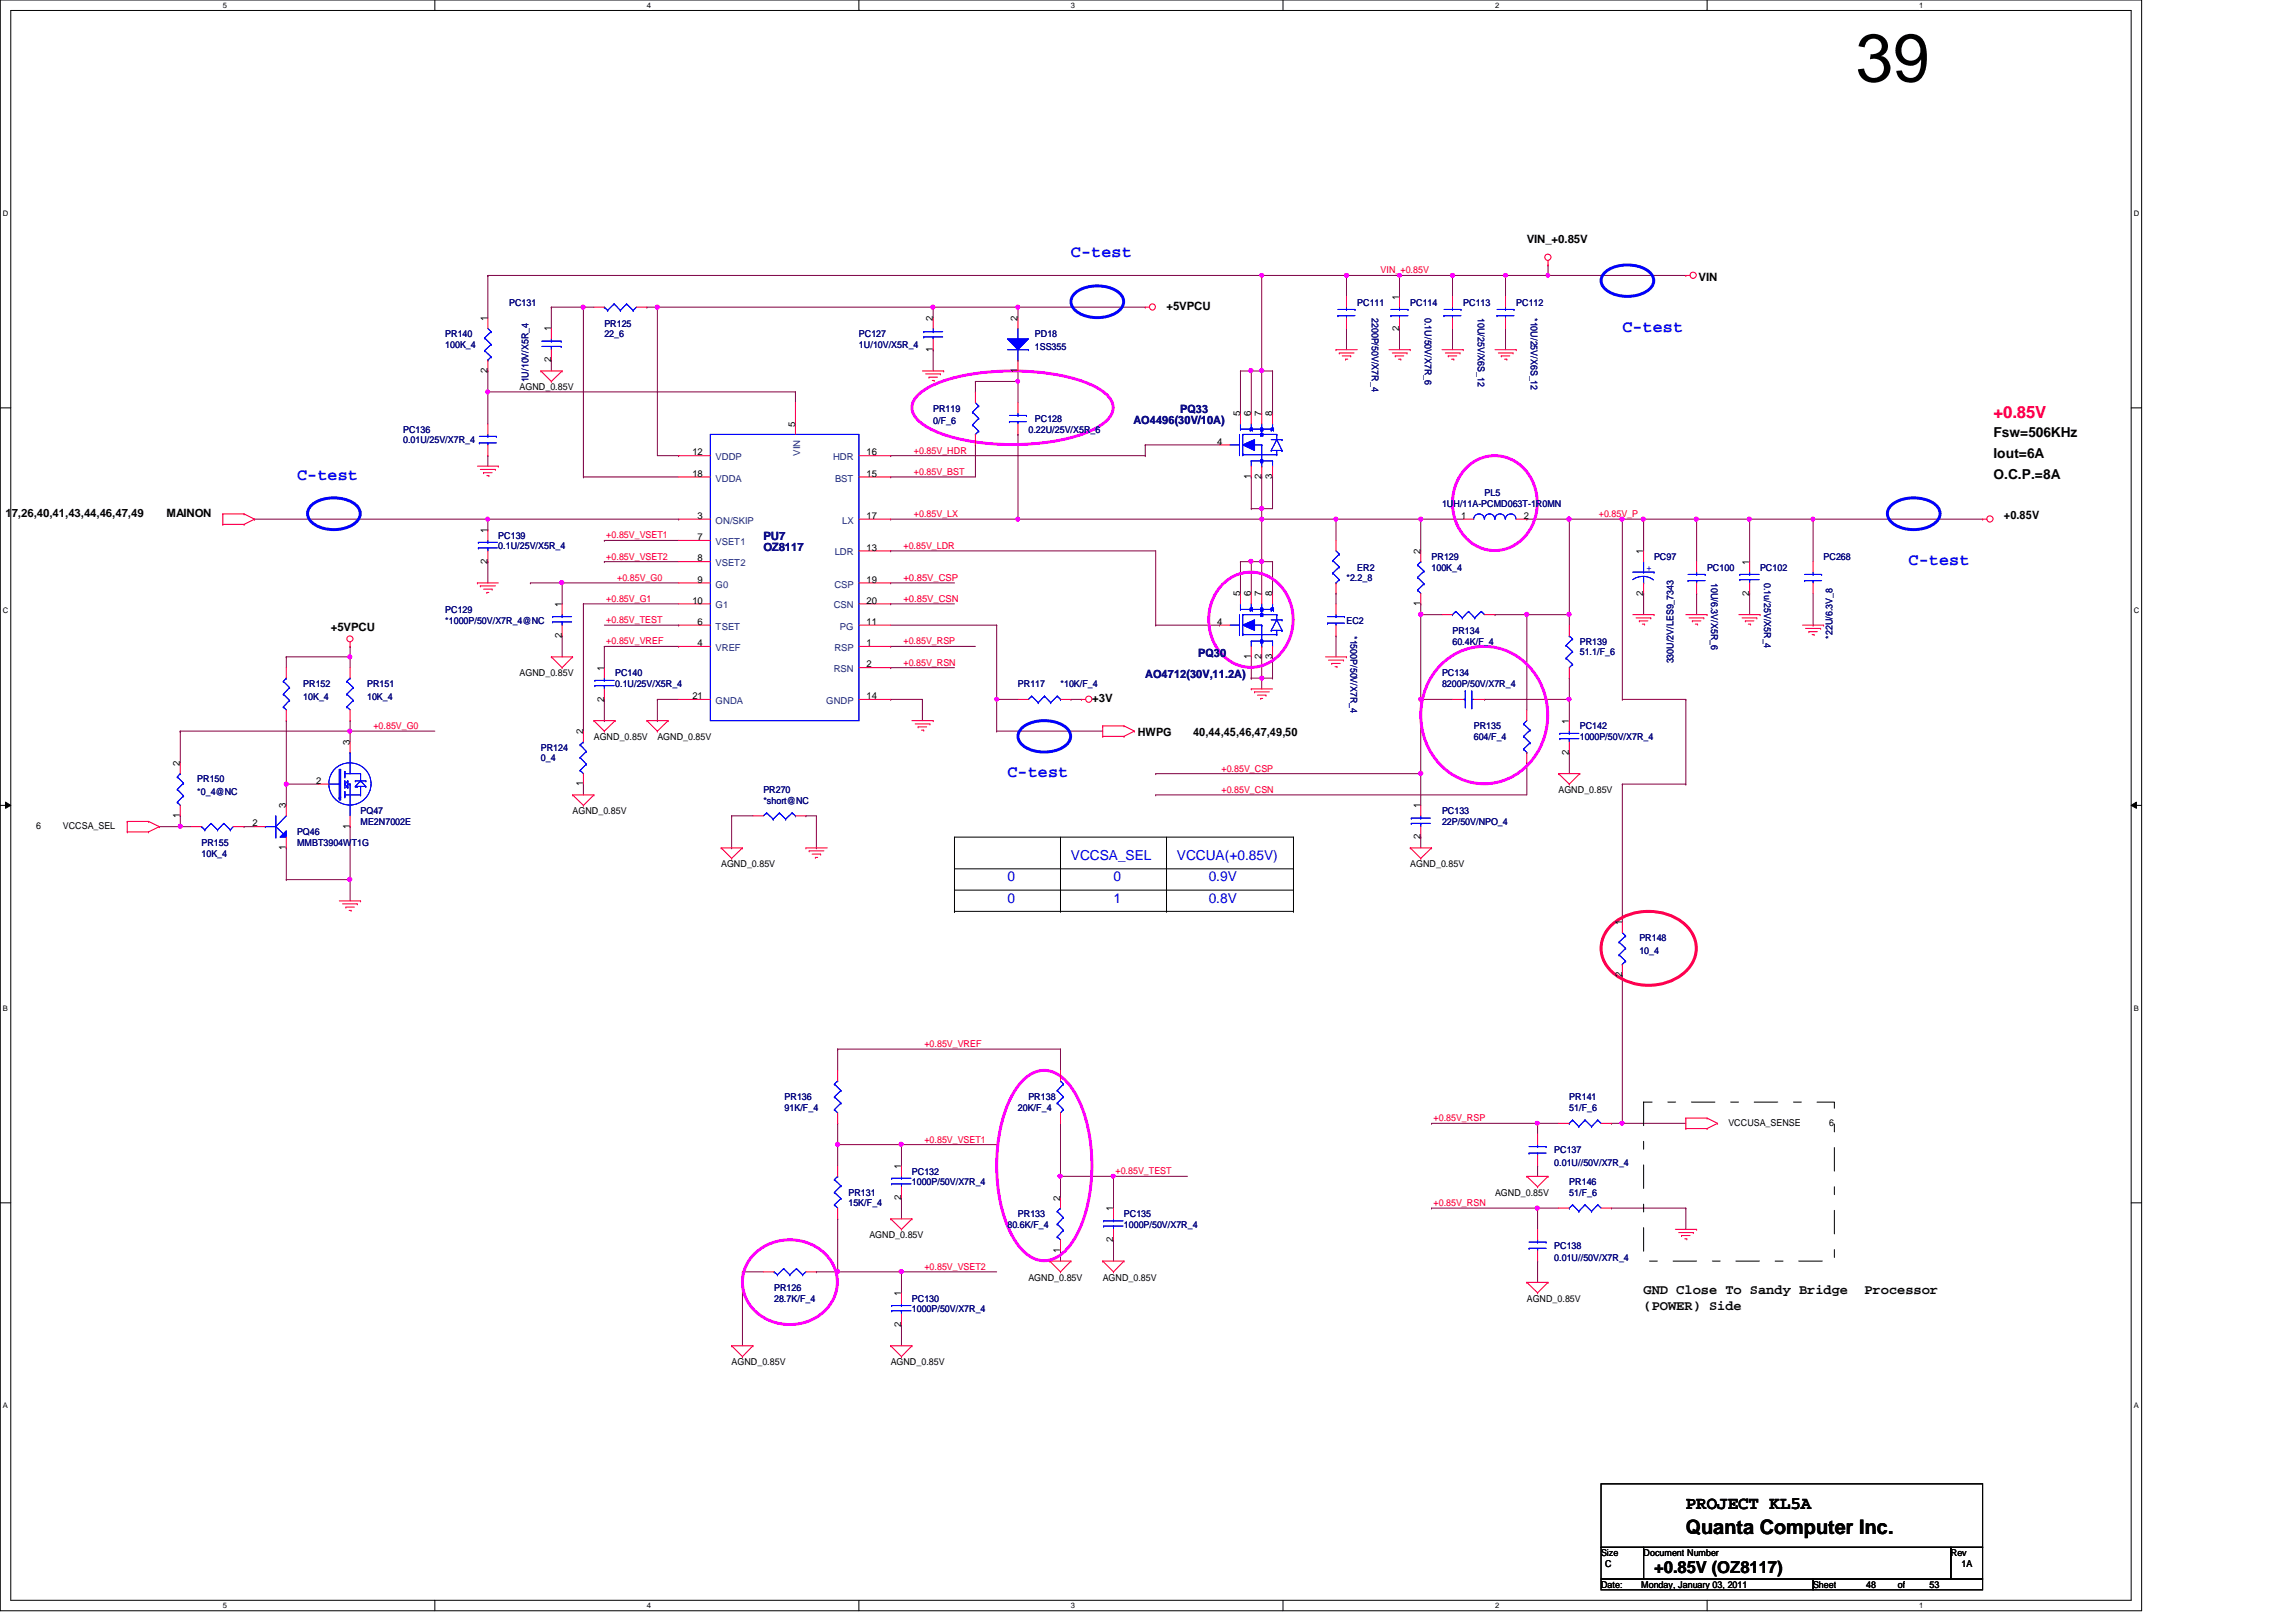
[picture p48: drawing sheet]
<svg xmlns="http://www.w3.org/2000/svg" width="297mm" height="210mm" viewBox="0 0 297 210" stroke-linecap="round" stroke-linejoin="round" font-family="sans-serif">
<defs><g id="words">
<text font-size="8.8" x="240.1" y="10.5">39</text>
<text font-size="2.6" x="218.1" y="198.5">Quanta Computer Inc.</text>
<text font-size="2.3" x="218.1" y="195.3">PROJECT KL5A</text>
<g font-size="2.2" fill="#00f">
<text x="138.6" y="33.3">C-test</text>
<text x="209.9" y="42.9">C-test</text>
<text x="38.4" y="62.1">C-test</text>
<text x="246.9" y="73.1">C-test</text>
<text x="130.3" y="100.5">C-test</text>
</g>
<text font-size="2.2" fill="#f00" x="257.9" y="54.1">+0.85V</text>
<text font-size="2.2" x="214" y="203.6">+0.85V (OZ8117)</text>
<g font-size="1.8">
<text x="257.9" y="59.2">Iout=6A</text>
<text x="257.9" y="56.5">Fsw=506KHz</text>
<text x="257.9" y="62">O.C.P.=8A</text>
<text x="212.6" y="167.5">GND Close To Sandy Bridge</text>
<text x="241.2" y="167.5">Processor</text>
<text x="212.6" y="169.5">(POWER) Side</text>
</g>
<g font-size="1.8" fill="#00f">
<text x="138.6" y="111.3">VCCSA_SEL</text>
<text x="152.3" y="111.3">VCCUA(+0.85V)</text>
<text x="130.3" y="114">0</text>
<text x="130.3" y="116.8">0</text>
<text x="144.1" y="114">0</text>
<text x="144.1" y="116.8">1</text>
<text x="156.4" y="114">0.9V</text>
<text x="156.4" y="116.8">0.8V</text>
</g>
<g font-size="1.5">
<text x="197.5" y="31.5">VIN_+0.85V</text>
<text x="150.9" y="40.2">+5VPCU</text>
<text x="219.7" y="36.3">VIN</text>
<text x=".7" y="66.9">17,26,40,41,43,44,46,47,49</text>
<text x="21.5" y="66.9">MAINON</text>
<text x="259.2" y="67.2">+0.85V</text>
<text x="42.8" y="81.7">+5VPCU</text>
<text x="141.3" y="90.9">+3V</text>
<text x="147.2" y="95.3">HWPG</text>
<text x="154.3" y="95.3">40,44,45,46,47,49,50</text>
</g>
<g font-size="1.5" fill="#000080">
<text x="152.7" y="53.5">PQ33</text>
<text x="146.6" y="54.8">AO4496(30V/10A)</text>
<text x="98.8" y="69.9">PU7</text>
<text x="98.8" y="71.3">OZ8117</text>
<text x="148.2" y="87.8">AO4712(30V,11.2A)</text>
<text x="155" y="85">PQ30</text>
</g>
<g font-size="1.2" fill="#f00">
<text x="178.6" y="35.4">VIN_+0.85V</text>
<text x="118.2" y="58.7">+0.85V_HDR</text>
<text x="118.2" y="61.5">+0.85V_BST</text>
<text x="78.4" y="69.7">+0.85V_VSET1</text>
<text x="116.9" y="71">+0.85V_LDR</text>
<text x="118.2" y="66.9">+0.85V_LX</text>
<text x="206.8" y="66.9">+0.85V_P</text>
<text x="78.4" y="77.9">+0.85V_G1</text>
<text x="78.4" y="72.4">+0.85V_VSET2</text>
<text x="79.8" y="75.2">+0.85V_G0</text>
<text x="116.9" y="75.2">+0.85V_CSP</text>
<text x="116.9" y="77.9">+0.85V_CSN</text>
<text x="78.4" y="80.6">+0.85V_TEST</text>
<text x="78.4" y="83.4">+0.85V_VREF</text>
<text x="116.9" y="83.4">+0.85V_RSP</text>
<text x="116.9" y="86.1">+0.85V_RSN</text>
<text x="48.3" y="94.4">+0.85V_G0</text>
<text x="158" y="99.9">+0.85V_CSP</text>
<text x="158" y="102.6">+0.85V_CSN</text>
<text x="119.6" y="135.5">+0.85V_VREF</text>
<text x="119.6" y="147.9">+0.85V_VSET1</text>
<text x="185.5" y="145.1">+0.85V_RSP</text>
<text x="144.3" y="152">+0.85V_TEST</text>
<text x="185.5" y="156.1">+0.85V_RSN</text>
<text x="119.6" y="164.3">+0.85V_VSET2</text>
</g>
<g font-size="1.2">
<text x="63.1" y="41.5" transform="rotate(-90 63.1 41.5)">1</text>
<text x="120.7" y="41.5" transform="rotate(-90 120.7 41.5)">2</text>
<text x="131.7" y="41.5" transform="rotate(-90 131.7 41.5)">2</text>
<text x="181" y="38.8" transform="rotate(-90 181 38.8)">1</text>
<text x="71.3" y="46.9" transform="rotate(-90 71.3 46.9)">2</text>
<text x="71.3" y="42.9" transform="rotate(-90 71.3 42.9)">1</text>
<text x="120.7" y="45.5" transform="rotate(-90 120.7 45.5)">1</text>
<text x="181" y="42.8" transform="rotate(-90 181 42.8)">2</text>
<text x="63.1" y="48.3" transform="rotate(-90 63.1 48.3)">2</text>
<text x="67.2" y="50.5">AGND_0.85V</text>
<text x="131.7" y="48.3" transform="rotate(-90 131.7 48.3)">1</text>
<text x="160.4" y="53.9" transform="rotate(-90 160.4 53.9)">5</text>
<text x="161.8" y="53.9" transform="rotate(-90 161.8 53.9)">6</text>
<text x="163.2" y="53.9" transform="rotate(-90 163.2 53.9)">7</text>
<text x="164.6" y="53.9" transform="rotate(-90 164.6 53.9)">8</text>
<text x="89.6" y="58.9">12</text>
<text x="102.9" y="55.2" transform="rotate(-90 102.9 55.2)">5</text>
<text x="112.1" y="58.9">16</text>
<text x="157.5" y="57.5">4</text>
<text x="89.6" y="61.7">18</text>
<text x="112.1" y="61.7">15</text>
<text x="161.8" y="62" transform="rotate(-90 161.8 62)">1</text>
<text x="163.2" y="62" transform="rotate(-90 163.2 62)">2</text>
<text x="164.6" y="62" transform="rotate(-90 164.6 62)">3</text>
<text x="63.1" y="69" transform="rotate(-90 63.1 69)">1</text>
<text x="90.3" y="67.1">3</text>
<text x="90.3" y="69.9">7</text>
<text x="112.1" y="67.1">17</text>
<text x="112.1" y="71.2">13</text>
<text x="183.8" y="71.7" transform="rotate(-90 183.8 71.7)">2</text>
<text x="189" y="67.1">1</text>
<text x="197.1" y="67.1">2</text>
<text x="212.6" y="71.7" transform="rotate(-90 212.6 71.7)">1</text>
<text x="63.1" y="72.9" transform="rotate(-90 63.1 72.9)">2</text>
<text x="90.3" y="72.6">8</text>
<text x="90.3" y="75.4">9</text>
<text x="112.1" y="75.4">19</text>
<text x="160.4" y="77.2" transform="rotate(-90 160.4 77.2)">5</text>
<text x="161.8" y="77.2" transform="rotate(-90 161.8 77.2)">6</text>
<text x="163.2" y="77.2" transform="rotate(-90 163.2 77.2)">7</text>
<text x="164.6" y="77.2" transform="rotate(-90 164.6 77.2)">8</text>
<text x="212.6" y="77.1" transform="rotate(-90 212.6 77.1)">2</text>
<text x="226.3" y="77.1" transform="rotate(-90 226.3 77.1)">2</text>
<text x="226.3" y="73.1" transform="rotate(-90 226.3 73.1)">1</text>
<text x="72.7" y="82.5" transform="rotate(-90 72.7 82.5)">2</text>
<text x="72.7" y="78.6" transform="rotate(-90 72.7 78.6)">1</text>
<text x="89.6" y="78.1">10</text>
<text x="90.3" y="80.9">6</text>
<text x="90.3" y="83.6">4</text>
<text x="112.1" y="78.1">20</text>
<text x="112.1" y="80.9">11</text>
<text x="112.1" y="83.6">1</text>
<text x="157.5" y="80.9">4</text>
<text x="183.8" y="78.4" transform="rotate(-90 183.8 78.4)">1</text>
<text x="67.2" y="87.5">AGND_0.85V</text>
<text x="78.1" y="86.8" transform="rotate(-90 78.1 86.8)">1</text>
<text x="112.1" y="86.4">2</text>
<text x="161.8" y="85.3" transform="rotate(-90 161.8 85.3)">1</text>
<text x="163.2" y="85.3" transform="rotate(-90 163.2 85.3)">2</text>
<text x="164.6" y="85.3" transform="rotate(-90 164.6 85.3)">3</text>
<text x="75.4" y="95" transform="rotate(-90 75.4 95)">2</text>
<text x="76.8" y="95.8">AGND_0.85V</text>
<text x="78.1" y="90.8" transform="rotate(-90 78.1 90.8)">2</text>
<text x="85" y="95.8">AGND_0.85V</text>
<text x="89.6" y="90.5">21</text>
<text x="112.1" y="90.5">14</text>
<text x="203" y="93.6" transform="rotate(-90 203 93.6)">1</text>
<text x="23.3" y="99.1" transform="rotate(-90 23.3 99.1)">2</text>
<text x="40.9" y="101.4">2</text>
<text x="45.3" y="96.4" transform="rotate(-90 45.3 96.4)">3</text>
<text x="75.4" y="101.8" transform="rotate(-90 75.4 101.8)">1</text>
<text x="203" y="97.7" transform="rotate(-90 203 97.7)">2</text>
<text x="4.7" y="107.3">6</text>
<text x="8.1" y="107.3">VCCSA_SEL</text>
<text x="23.3" y="105.9" transform="rotate(-90 23.3 105.9)">1</text>
<text x="32.7" y="106.9">2</text>
<text x="37" y="104.6" transform="rotate(-90 37 104.6)">3</text>
<text x="45.3" y="107.2" transform="rotate(-90 45.3 107.2)">1</text>
<text x="74.1" y="105.4">AGND_0.85V</text>
<text x="183.8" y="104.6" transform="rotate(-90 183.8 104.6)">1</text>
<text x="201.6" y="102.6">AGND_0.85V</text>
<text x="37" y="110" transform="rotate(-90 37 110)">1</text>
<text x="93.3" y="112.2">AGND_0.85V</text>
<text x="182.5" y="112.2">AGND_0.85V</text>
<text x="183.8" y="108.6" transform="rotate(-90 183.8 108.6)">2</text>
<text x="209.8" y="119.7" transform="rotate(-90 209.8 119.7)">1</text>
<text x="209.8" y="126.4" transform="rotate(-90 209.8 126.4)">2</text>
<text x="223.6" y="145.7">VCCUSA_SENSE</text>
<text x="236.6" y="145.7">6</text>
<text x="116.6" y="155.2" transform="rotate(-90 116.6 155.2)">2</text>
<text x="116.6" y="151.3" transform="rotate(-90 116.6 151.3)">1</text>
<text x="137.2" y="155.4" transform="rotate(-90 137.2 155.4)">2</text>
<text x="193.4" y="154.7">AGND_0.85V</text>
<text x="112.5" y="160.2">AGND_0.85V</text>
<text x="144" y="160.7" transform="rotate(-90 144 160.7)">2</text>
<text x="144" y="156.8" transform="rotate(-90 144 156.8)">1</text>
<text x="116.6" y="167.7" transform="rotate(-90 116.6 167.7)">1</text>
<text x="133.1" y="165.7">AGND_0.85V</text>
<text x="137.2" y="162.1" transform="rotate(-90 137.2 162.1)">1</text>
<text x="142.7" y="165.7">AGND_0.85V</text>
<text x="116.6" y="171.7" transform="rotate(-90 116.6 171.7)">2</text>
<text x="197.5" y="168.4">AGND_0.85V</text>
<text x="94.7" y="176.7">AGND_0.85V</text>
<text x="115.2" y="176.7">AGND_0.85V</text>
<text x="207.1" y="201.4">Size</text>
<text x="207.7" y="202.7">C</text>
<text x="212.6" y="201.4">Document Number</text>
<text x="252.4" y="201.4">Rev</text>
<text x="253.8" y="202.7">1A</text>
<text x="207.1" y="205.5">Date:</text>
<text x="212.3" y="205.5">Monday, January 03, 2011</text>
<text x="234.6" y="205.5">Sheet</text>
<text x="241.4" y="205.5">48</text>
<text x="245.5" y="205.5">of</text>
<text x="249.6" y="205.5">53</text>
</g>
<g font-size="1.2" fill="#000080">
<text x="65.9" y="39.5">PC131</text>
<text x="175.6" y="39.5">PC111</text>
<text x="177.5" y="41.1" transform="rotate(90 177.5 41.1)">2200P/50V/X7R_4</text>
<text x="182.5" y="39.5">PC114</text>
<text x="184.3" y="41.1" transform="rotate(90 184.3 41.1)">0.1U/50V/X7R_6</text>
<text x="189.3" y="39.5">PC113</text>
<text x="191.2" y="41.1" transform="rotate(90 191.2 41.1)">10U/25V/X6S_12</text>
<text x="196.2" y="39.5">PC112</text>
<text x="198" y="41.1" transform="rotate(90 198 41.1)">*10U/25V/X6S_12</text>
<text x="57.6" y="43.6">PR140</text>
<text x="57.6" y="45">100K_4</text>
<text x="78.2" y="42.3">PR125</text>
<text x="78.2" y="43.6">22_6</text>
<text x="111.1" y="43.6">PC127</text>
<text x="111.1" y="45">1U/10V/X5R_4</text>
<text x="133.9" y="43.6">PD18</text>
<text x="133.9" y="45.3">1SS355</text>
<text x="68.4" y="49.5" transform="rotate(-90 68.4 49.5)">1U/10V/X5R_4</text>
<text x="120.7" y="53.3">PR119</text>
<text x="52.2" y="56">PC136</text>
<text x="52.2" y="57.4">0.01U/25V/X7R_4</text>
<text x="120.7" y="54.9">0/F_6</text>
<text x="133.1" y="56">0.22U/25V/X5R_6</text>
<text x="133.9" y="54.6">PC128</text>
<text x="186.6" y="65.6">1UH/11A-PCMD063T-1R0MN</text>
<text x="192.1" y="64.2">PL5</text>
<text x="64.5" y="69.7">PC139</text>
<text x="64.5" y="71.1">0.1U/25V/X5R_4</text>
<text x="174.2" y="75.2">*2.2_8</text>
<text x="175.6" y="73.8">ER2</text>
<text x="185.2" y="72.4">PR129</text>
<text x="185.2" y="73.8">100K_4</text>
<text x="214" y="72.4">PC97</text>
<text x="220.8" y="73.8">PC100</text>
<text x="221.4" y="75.4" transform="rotate(90 221.4 75.4)">10U/6.3V/X5R_6</text>
<text x="227.7" y="73.8">PC102</text>
<text x="228.2" y="75.4" transform="rotate(90 228.2 75.4)">0.1u/25V/X5R_4</text>
<text x="235.9" y="72.4">PC268</text>
<text x="57.6" y="79.3">PC129</text>
<text x="57.6" y="80.7">*1000P/50V/X7R_4@NC</text>
<text x="174.2" y="80.7">EC2</text>
<text x="174.7" y="82.3" transform="rotate(90 174.7 82.3)">*1500P/50V/X7R_4</text>
<text x="187.9" y="82">PR134</text>
<text x="187.9" y="83.4">60.4K/F_4</text>
<text x="204.4" y="83.4">PR139</text>
<text x="237.1" y="82.7" transform="rotate(-90 237.1 82.7)">*22U/6.3V_8</text>
<text x="39.2" y="88.9">PR152</text>
<text x="47.5" y="88.9">PR151</text>
<text x="79.6" y="87.5">PC140</text>
<text x="79.6" y="88.9">0.1U/25V/X5R_4</text>
<text x="131.7" y="88.9">PR117</text>
<text x="137.2" y="88.9">*10K/F_4</text>
<text x="186.6" y="87.5">PC134</text>
<text x="186.6" y="88.9">8200P/50V/X7R_4</text>
<text x="204.4" y="84.8">51.1/F_6</text>
<text x="216.5" y="85.9" transform="rotate(-90 216.5 85.9)">330U/2V/LES9_7343</text>
<text x="39.2" y="90.6">10K_4</text>
<text x="47.5" y="90.6">10K_4</text>
<text x="190.7" y="94.4">PR135</text>
<text x="190.7" y="95.8">604/F_4</text>
<text x="204.4" y="94.4">PC142</text>
<text x="204.4" y="95.8">1000P/50V/X7R_4</text>
<text x="25.5" y="101.3">PR150</text>
<text x="70" y="97.2">PR124</text>
<text x="70" y="98.5">0_4</text>
<text x="25.5" y="102.9">*0_4@NC</text>
<text x="46.6" y="105.4">PQ47</text>
<text x="46.6" y="106.7">ME2N7002E</text>
<text x="98.8" y="102.6">PR270</text>
<text x="98.8" y="104">*short@NC</text>
<text x="186.6" y="105.4">PC133</text>
<text x="186.6" y="106.7">22P/50V/NPO_4</text>
<text x="26.1" y="109.5">PR155</text>
<text x="26.1" y="110.9">10K_4</text>
<text x="38.4" y="108.1">PQ46</text>
<text x="38.4" y="109.5">MMBT3904WT1G</text>
<text x="212.1" y="121.8">PR148</text>
<text x="212.1" y="123.5">10_4</text>
<text x="101.5" y="142.4">PR136</text>
<text x="101.5" y="143.8">91K/F_4</text>
<text x="131.7" y="143.8">20K/F_4</text>
<text x="133.1" y="142.4">PR138</text>
<text x="203" y="142.4">PR141</text>
<text x="203" y="143.8">51/F_6</text>
<text x="201.1" y="149.3">PC137</text>
<text x="109.8" y="154.7">PR131</text>
<text x="118" y="152">PC132</text>
<text x="118" y="153.4">1000P/50V/X7R_4</text>
<text x="201.1" y="150.9">0.01U//50V/X7R_4</text>
<text x="203" y="153.4">PR146</text>
<text x="203" y="154.7">51/F_6</text>
<text x="109.8" y="156.1">15K/F_4</text>
<text x="130.3" y="158.9">80.6K/F_4</text>
<text x="131.7" y="157.5">PR133</text>
<text x="145.4" y="157.5">PC135</text>
<text x="145.4" y="158.9">1000P/50V/X7R_4</text>
<text x="201.1" y="161.6">PC138</text>
<text x="100.2" y="167.1">PR126</text>
<text x="201.1" y="163.2">0.01U//50V/X7R_4</text>
<text x="100.2" y="168.4">28.7K/F_4</text>
<text x="118" y="168.4">PC130</text>
<text x="118" y="169.8">1000P/50V/X7R_4</text>
</g>
<g font-size="1.2" fill="#004080">
<text x="92.6" y="59.6">VDDP</text>
<text x="103.5" y="59" transform="rotate(-90 103.5 59)">VIN</text>
<text x="107.8" y="59.6">HDR</text>
<text x="92.6" y="62.3">VDDA</text>
<text x="108" y="62.3">BST</text>
<text x="92.6" y="67.8">ON/SKIP</text>
<text x="92.6" y="70.5">VSET1</text>
<text x="108" y="71.9">LDR</text>
<text x="109" y="67.8">LX</text>
<text x="92.6" y="73.3">VSET2</text>
<text x="92.6" y="76">G0</text>
<text x="107.9" y="76">CSP</text>
<text x="92.6" y="78.7">G1</text>
<text x="92.6" y="81.5">TSET</text>
<text x="107.9" y="78.7">CSN</text>
<text x="108.7" y="81.5">PG</text>
<text x="92.6" y="84.2">VREF</text>
<text x="107.9" y="87">RSN</text>
<text x="107.9" y="84.2">RSP</text>
<text x="92.6" y="91.1">GNDA</text>
<text x="106.9" y="91.1">GNDP</text>
</g>
<text font-size="1.2" fill="#00f" x="213" y="73.8">+</text>
<g font-size="1">
<text x="28.8" y="1">5</text>
<text x="83.7" y="1">4</text>
<text x="138.6" y="1">3</text>
<text x="193.4" y="1">2</text>
<text x="248.3" y="1">1</text>
<text x=".4" y="27.9">D</text>
<text x="276.1" y="27.9">D</text>
<text x=".4" y="79.4">C</text>
<text x="276.1" y="79.4">C</text>
<text x=".4" y="130.8">B</text>
<text x="276.1" y="130.8">B</text>
<text x=".4" y="182.2">A</text>
<text x="276.1" y="182.2">A</text>
<text x="28.8" y="208.1">5</text>
<text x="83.7" y="208.1">4</text>
<text x="138.6" y="208.1">3</text>
<text x="193.4" y="208.1">2</text>
<text x="248.3" y="208.1">1</text>
</g>
</g></defs>
<path d="M0 0h277.1v208.4h-277.1zM1.4 1.4h274.3v205.7h-274.3z" fill="none" stroke="#000" stroke-width=".13"/>
<g fill="#fff">
<path d="M28.8 .1h.6v1.1h-.6z"/>
<path d="M28.8 207.2h.6v1.1h-.6z"/>
</g>
<path d="M56.3 0v1.4M56.3 207.1v1.3" fill="none" stroke="#000" stroke-width=".13"/>
<g fill="#fff">
<path d="M83.7 .1h.5v1.1h-.5z"/>
<path d="M83.7 207.2h.5v1.1h-.5z"/>
</g>
<path d="M111.1 0v1.4M111.1 207.1v1.3" fill="none" stroke="#000" stroke-width=".13"/>
<g fill="#fff">
<path d="M138.6 .1h.5v1.1h-.5z"/>
<path d="M138.6 207.2h.5v1.1h-.5z"/>
</g>
<path d="M166 0v1.4M166 207.1v1.3" fill="none" stroke="#000" stroke-width=".13"/>
<g fill="#fff">
<path d="M193.4 .1h.6v1.1h-.6z"/>
<path d="M193.4 207.2h.6v1.1h-.6z"/>
</g>
<path d="M220.8 0v1.4M220.8 207.1v1.3" fill="none" stroke="#000" stroke-width=".13"/>
<g fill="#fff">
<path d="M248.3 .1h.5v1.1h-.5z"/>
<path d="M248.3 207.2h.5v1.1h-.5z"/>
<path d="M.4 27.1h.7v1.1h-.7z"/>
<path d="M276.1 27.1h.7v1.1h-.7z"/>
<path d="M.4 78.5h.7v1.1h-.7z"/>
<path d="M276.1 78.5h.7v1.1h-.7z"/>
</g>
<path d="M0 52.8h1.4M275.7 52.8h1.4" fill="none" stroke="#000" stroke-width=".13"/>
<g fill="#fff">
<path d="M.4 129.9h.6v1.1h-.6z"/>
<path d="M276.1 129.9h.6v1.1h-.6z"/>
</g>
<path d="M0 104.2h1.4M.7 103.8l.7 .4-.7 .4zM275.7 104.2l.7-.4v.8zM275.7 104.2h1.4" fill="none" stroke="#000" stroke-width=".13"/>
<path d="M.7 103.8l.7 .4-.7 .4zM275.7 104.2l.7-.4v.8z" fill="#000"/>
<g fill="#fff">
<path d="M.4 181.4h.6v1.1h-.6z"/>
<path d="M276.1 181.4h.6v1.1h-.6z"/>
</g>
<path d="M0 155.7h1.4M275.7 155.7h1.4" fill="none" stroke="#000" stroke-width=".13"/>
<path d="M75.5 39.8h.1M75.5 39.8v21.9M83.7 39.8h.1M83.7 39.8h1.3M85 39.8h.1M85 39.8v19.2M75.5 61.7h.1M75.5 61.7h12.3" fill="none" stroke="#800040" stroke-width=".13"/>
<circle cx="75.4" cy="39.8" r=".26" fill="#f0f"/>
<circle cx="75.4" cy="39.8" r=".26" fill="none" stroke="#f0f" stroke-width=".13"/>
<path d="M71.3 39.8h.1M71.3 39.8h5.5M71.3 39.8v2.7M75.5 39.8h.1M63.1 50.7h.1M63.1 59h.1M63.1 50.7v4.2M63.1 59v1.3M63.1 50.7h39.8M71.3 46.6h.1M71.3 46.6v1.4" fill="none" stroke="#800040" stroke-width=".13"/>
<path d="M62.9 50.5h.2l.2 .1-.1 .3-.1 .1-.2-.1z" fill-rule="evenodd" fill="#f0f"/>
<path d="M62.9 50.5h.2l.2 .1-.1 .3-.1 .1-.2-.1z" fill="none" stroke="#f0f" stroke-width=".13"/>
<g fill="none" stroke="#800040" stroke-width=".13">
<path d="M63.1 35.6h.1M63.1 35.6v5.5M63.1 48h.1M63.1 48v2.7M163.2 48h.1M163.2 48v5.5M163.2 72.7h.1M163.2 72.7v4.1M94.7 105.6h.1M94.7 109.7h.1M94.7 105.6h2.7M94.7 105.6v4.1"/>
<path d="M149.5 100.1h.1M149.5 102.9h.1M149.5 100.1h34.3M149.5 102.9h48"/>
</g>
<circle cx="163.2" cy="48" r=".26" fill="#f0f"/>
<circle cx="163.2" cy="48" r=".26" fill="none" stroke="#f0f" stroke-width=".13"/>
<g fill="none" stroke="#800040" stroke-width=".13">
<path d="M85 59h2.8M87.8 59h.1M163.2 48h1.4M164.6 48h.1M68.6 75.4h.1M68.6 75.4h19.2M72.7 75.4h.1M75.5 78.1h.1M75.5 78.1h12.3M72.7 82.3h.1M72.7 82.3v2.7M78.2 80.9h9.6"/>
<path d="M85 93.3h.1M85 90.5h.1M85 90.5h2.8M85 90.5v2.8M87.8 80.9h.1M128.9 90.5h.1M128.9 94.6h.1M128.9 90.5h2.8M128.9 90.5v4.1M128.9 94.6h13.8M138.6 90.5h.1M138.6 90.5h1.3"/>
</g>
<circle cx="72.7" cy="75.4" r=".26" fill="#f0f"/>
<circle cx="72.7" cy="75.4" r=".26" fill="none" stroke="#f0f" stroke-width=".13"/>
<g fill="none" stroke="#800040" stroke-width=".13">
<path d="M102.9 50.7h.1M102.9 50.7v1.4M72.7 75.4h.1M72.7 75.4v2.7M78.2 69.9h.1M78.2 72.7h.1M78.2 69.9h9.6M78.2 72.7h9.6M219.5 76.8h.1M219.5 76.8v2.7M226.4 76.8h.1M226.4 76.8v2.7"/>
<path d="M234.6 67.2h.1M234.6 67.2h21.9M78.2 83.7h.1M78.2 93.3h.1M78.2 83.7h9.6M78.2 83.7v2.7M78.2 90.5v2.8M87.8 83.7h.1M108.4 164.6h.1M108.4 164.6h8.2"/>
</g>
<path d="M234.4 67l.1-.1 .2 .1v.4h-.2h-.1z" fill-rule="evenodd" fill="#f0f"/>
<path d="M234.4 67l.1-.1 .2 .1v.4h-.2h-.1z" fill="none" stroke="#f0f" stroke-width=".13"/>
<path d="M212.6 67.2h.1M212.6 67.2h6.9" fill="none" stroke="#800040" stroke-width=".13"/>
<circle cx="212.6" cy="67.2" r=".26" fill="#f0f"/>
<circle cx="212.6" cy="67.2" r=".26" fill="none" stroke="#f0f" stroke-width=".13"/>
<path d="M219.5 67.2h.1M219.5 67.2v5.5M219.5 67.2h6.9M226.4 67.2h.1M226.4 67.2v5.5" fill="none" stroke="#800040" stroke-width=".13"/>
<circle cx="219.5" cy="67.2" r=".26" fill="#f0f"/>
<circle cx="219.5" cy="67.2" r=".26" fill="none" stroke="#f0f" stroke-width=".13"/>
<path d="M32.9 67.2h.1M32.9 67.2h30.2M63.1 72.7h.1M63.1 72.7v2.7M160.5 72.7h.1M160.5 72.7v4.1M104.3 105.6h.1M104.3 105.6h1.3v4.1M105.6 109.7h.1" fill="none" stroke="#800040" stroke-width=".13"/>
<path d="M62.9 67l.2-.1 .2 .1-.1 .4h-.1h-.2z" fill-rule="evenodd" fill="#f0f"/>
<path d="M62.9 67l.2-.1 .2 .1-.1 .4h-.1h-.2z" fill="none" stroke="#f0f" stroke-width=".13"/>
<path d="M63.1 68.6h.1M87.8 67.2h.1M87.8 67.2h-24.7v1.4M163.2 67.2h.1M163.2 67.2h9.6" fill="none" stroke="#800040" stroke-width=".13"/>
<circle cx="163.2" cy="67.2" r=".26" fill="#f0f"/>
<circle cx="163.2" cy="67.2" r=".26" fill="none" stroke="#f0f" stroke-width=".13"/>
<path d="M137.2 152.2h.1M137.2 145.4h.1M137.2 152.2h16.4M137.2 145.4v6.8M144.1 152.2h.1" fill="none" stroke="#800040" stroke-width=".13"/>
<circle cx="137.2" cy="152.2" r=".25" fill="#f0f"/>
<circle cx="137.2" cy="152.2" r=".25" fill="none" stroke="#f0f" stroke-width=".13"/>
<path d="M116.6 164.6h.1M116.6 164.6h12.3" fill="none" stroke="#800040" stroke-width=".13"/>
<circle cx="116.6" cy="164.6" r=".26" fill="#f0f"/>
<circle cx="116.6" cy="164.6" r=".26" fill="none" stroke="#f0f" stroke-width=".13"/>
<path d="M108.4 148.1h.1M108.4 148.1h8.2M137.2 152.2h.1M137.2 152.2v2.8" fill="none" stroke="#800040" stroke-width=".13"/>
<circle cx="137.2" cy="152.2" r=".25" fill="#f0f"/>
<circle cx="137.2" cy="152.2" r=".25" fill="none" stroke="#f0f" stroke-width=".13"/>
<path d="M209.9 67.2h.1M209.9 67.2h2.7M137.2 135.8h.1M137.2 135.8v2.7M108.4 145.4h.1M108.4 145.4v2.7M116.6 148.1h.1M116.6 148.1v2.8M116.6 148.1h12.3" fill="none" stroke="#800040" stroke-width=".13"/>
<circle cx="116.6" cy="148.1" r=".26" fill="#f0f"/>
<circle cx="116.6" cy="148.1" r=".26" fill="none" stroke="#f0f" stroke-width=".13"/>
<path d="M144.1 152.2h.1M144.1 152.2v4.1M116.6 164.6h.1M116.6 164.6v2.7M137.2 161.8h.1M137.2 161.8v1.4" fill="none" stroke="#800040" stroke-width=".13"/>
<circle cx="144" cy="152.2" r=".25" fill="#f0f"/>
<circle cx="144" cy="152.2" r=".25" fill="none" stroke="#f0f" stroke-width=".13"/>
<path d="M161.9 87.8h.1M161.9 85v2.8M163.2 87.8h.1M163.2 87.8v1.4" fill="none" stroke="#800040" stroke-width=".13"/>
<circle cx="163.2" cy="87.8" r=".26" fill="#f0f"/>
<circle cx="163.2" cy="87.8" r=".26" fill="none" stroke="#f0f" stroke-width=".13"/>
<path d="M163.2 87.8h.1M163.2 87.8h1.4M164.6 87.8h.1M164.6 85v2.8M108.4 135.8h.1M108.4 135.8v2.7M108.4 135.8h28.8M108.4 157.7h.1M108.4 157.7v6.9" fill="none" stroke="#800040" stroke-width=".13"/>
<circle cx="108.4" cy="164.6" r=".26" fill="#f0f"/>
<circle cx="108.4" cy="164.6" r=".26" fill="none" stroke="#f0f" stroke-width=".13"/>
<path d="M108.4 148.1h.1M108.4 148.1v2.8" fill="none" stroke="#800040" stroke-width=".13"/>
<circle cx="108.4" cy="148.1" r=".26" fill="#f0f"/>
<circle cx="108.4" cy="148.1" r=".26" fill="none" stroke="#f0f" stroke-width=".13"/>
<g fill="none" stroke="#800040" stroke-width=".13">
<path d="M163.2 35.6h.1M163.2 35.6h11M161.9 61.7h.1M161.9 61.7v4.1M163.2 65.8h.1M163.2 65.8v1.4M164.6 61.7h.1M164.6 61.7v4.1h-1.4M172.8 82.3h.1M172.8 82.3v2.7M116.6 155h.1M116.6 155v2.7"/>
<path d="M116.6 171.4h.1M116.6 171.4v2.8M144.1 160.4h.1M144.1 160.4v2.8"/>
</g>
<circle cx="174.2" cy="35.6" r=".25" fill="#f0f"/>
<circle cx="174.2" cy="35.6" r=".25" fill="none" stroke="#f0f" stroke-width=".13"/>
<circle cx="163.2" cy="35.6" r=".25" fill="#f0f"/>
<circle cx="163.2" cy="35.6" r=".25" fill="none" stroke="#f0f" stroke-width=".13"/>
<path d="M181.1 35.6h.1M181.1 35.6v2.8M181.1 35.6h6.8M194.8 35.6h.1M194.8 35.6v2.8" fill="none" stroke="#800040" stroke-width=".13"/>
<circle cx="187.9" cy="35.6" r=".25" fill="#f0f"/>
<circle cx="187.9" cy="35.6" r=".25" fill="none" stroke="#f0f" stroke-width=".13"/>
<circle cx="181.1" cy="35.6" r=".25" fill="#f0f"/>
<circle cx="181.1" cy="35.6" r=".25" fill="none" stroke="#f0f" stroke-width=".13"/>
<g fill="none" stroke="#800040" stroke-width=".13">
<path d="M174.2 35.6h.1M174.2 35.6v2.8M174.2 35.6h6.9M187.9 35.6h.1M187.9 35.6v2.8M174.2 42.5h.1M174.2 42.5v2.8M181.1 42.5h.1M181.1 42.5v2.8M187.9 42.5h.1M187.9 42.5v2.8M194.8 42.5h.1"/>
<path d="M194.8 42.5v2.8"/>
</g>
<circle cx="174.2" cy="35.6" r=".25" fill="#f0f"/>
<circle cx="174.2" cy="35.6" r=".25" fill="none" stroke="#f0f" stroke-width=".13"/>
<path d="M161.9 65.8h.1M163.2 61.7h.1M163.2 61.7v4.1h-1.3M172.8 67.2h.1M172.8 67.2v2.7M163.2 87.8h.1M163.2 85v2.8M105.6 164.6h.1M105.6 164.6h2.8" fill="none" stroke="#800040" stroke-width=".13"/>
<circle cx="163.2" cy="65.8" r=".26" fill="#f0f"/>
<circle cx="163.2" cy="65.8" r=".26" fill="none" stroke="#f0f" stroke-width=".13"/>
<path d="M187.9 35.6h.1M187.9 35.6h6.9" fill="none" stroke="#800040" stroke-width=".13"/>
<circle cx="194.8" cy="35.6" r=".25" fill="#f0f"/>
<circle cx="194.8" cy="35.6" r=".25" fill="none" stroke="#f0f" stroke-width=".13"/>
<circle cx="187.9" cy="35.6" r=".25" fill="#f0f"/>
<circle cx="187.9" cy="35.6" r=".25" fill="none" stroke="#f0f" stroke-width=".13"/>
<path d="M200.3 35.6h.1M200.3 35.6h17.8M183.8 67.2h.1M183.8 67.2h5.5M161.9 87.8h.1M161.9 87.8h1.3M96.1 164.6h.1M96.1 164.6h2.7M96.1 164.6v9.6" fill="none" stroke="#800040" stroke-width=".13"/>
<path d="M200.1 35.4h.3l.1 .2-.1 .2-.2 .1-.1-.1z" fill-rule="evenodd" fill="#f0f"/>
<path d="M200.1 35.4h.3l.1 .2-.1 .2-.2 .1-.1-.1z" fill="none" stroke="#f0f" stroke-width=".13"/>
<path d="M194.8 35.6h.1M200.3 34.3h.1M200.3 34.3v1.3h-5.5M131.7 67.2h31.5M163.2 67.2h.1M172.8 76.8h.1M172.8 76.8v1.3M115.2 80.9h13.7M128.9 80.9h.1M128.9 90.5h.1M128.9 80.9v9.6" fill="none" stroke="#800040" stroke-width=".13"/>
<circle cx="128.9" cy="90.5" r=".25" fill="#f0f"/>
<circle cx="128.9" cy="90.5" r=".25" fill="none" stroke="#f0f" stroke-width=".13"/>
<path d="M160.5 48h.1M160.5 48v5.5M37 85h.1M37 93.3h.1M37 85v1.4M37 93.3v10.9M45.3 83.7h.1M45.3 83.7v1.3h-8.3M37 101.5h.1M37 101.5h4.2" fill="none" stroke="#800040" stroke-width=".13"/>
<circle cx="37" cy="101.5" r=".26" fill="#f0f"/>
<circle cx="37" cy="101.5" r=".26" fill="none" stroke="#f0f" stroke-width=".13"/>
<path d="M45.3 94.6h.1M45.3 94.6h11" fill="none" stroke="#800040" stroke-width=".13"/>
<circle cx="45.2" cy="94.6" r=".26" fill="#f0f"/>
<circle cx="45.2" cy="94.6" r=".26" fill="none" stroke="#f0f" stroke-width=".13"/>
<path d="M45.3 85h.1M45.3 85v1.4" fill="none" stroke="#800040" stroke-width=".13"/>
<circle cx="45.2" cy="85" r=".26" fill="#f0f"/>
<circle cx="45.2" cy="85" r=".26" fill="none" stroke="#f0f" stroke-width=".13"/>
<g fill="none" stroke="#800040" stroke-width=".13">
<path d="M149.5 71.3v9.6M45.3 93.3h.1M45.3 94.6h.1M45.3 93.3v2.7M149.5 80.9h.1M23.3 107h.1M23.3 105.6h.1M23.3 107h1.4M23.3 105.6v1.4M31.6 107h.1M31.6 107h1.3M37 109.7h.1"/>
<path d="M37 109.7v4.1"/>
</g>
<circle cx="23.3" cy="106.9" r=".26" fill="#f0f"/>
<circle cx="23.3" cy="106.9" r=".26" fill="none" stroke="#f0f" stroke-width=".13"/>
<path d="M23.3 94.6h.1M23.3 94.6v4.1M23.3 94.6h22M20.6 107h.1M20.6 107h2.7M37 113.8h.1M37 113.8h8.3" fill="none" stroke="#800040" stroke-width=".13"/>
<circle cx="45.2" cy="113.8" r=".26" fill="#f0f"/>
<circle cx="45.2" cy="113.8" r=".26" fill="none" stroke="#f0f" stroke-width=".13"/>
<path d="M115.2 75.4h.1M115.2 71.3h.1M115.2 67.2h.1M115.2 75.4h8.3M115.2 71.3h34.3M115.2 67.2h16.5M45.3 107h.1M45.3 113.8h.1M45.3 107v9.6" fill="none" stroke="#800040" stroke-width=".13"/>
<path d="M131.5 67l.2-.1 .2 .1-.1 .4h-.1h-.2z" fill-rule="evenodd" fill="#f0f"/>
<path d="M131.5 67l.2-.1 .2 .1-.1 .4h-.1h-.2z" fill="none" stroke="#f0f" stroke-width=".13"/>
<path d="M115.2 78.1h.1M115.2 78.1h8.3M161.9 72.7h.1M161.9 72.7h1.3M115.2 90.5h.1M115.2 83.7h.1M115.2 86.4h.1M115.2 90.5h4.1M115.2 83.7h11M115.2 86.4h8.3M119.3 90.5h.1M119.3 90.5v2.8" fill="none" stroke="#800040" stroke-width=".13"/>
<circle cx="161.8" cy="72.6" r=".26" fill="#f0f"/>
<circle cx="161.8" cy="72.6" r=".26" fill="none" stroke="#f0f" stroke-width=".13"/>
<path d="M148.2 57.6h.1M148.2 59h.1M148.2 57.6h9.6M148.2 57.6v1.4M149.5 80.9h8.3M157.8 80.9h.1M209.9 126.2h.1M209.9 126.2v19.2h-1.4M208.5 145.4h.1" fill="none" stroke="#800040" stroke-width=".13"/>
<circle cx="209.8" cy="145.3" r=".25" fill="#f0f"/>
<circle cx="209.8" cy="145.3" r=".25" fill="none" stroke="#f0f" stroke-width=".13"/>
<g fill="none" stroke="#800040" stroke-width=".13">
<path d="M160.5 72.7h.1M160.5 72.7h1.4M164.6 72.7h.1M164.6 72.7v4.1M192.1 90.5h.1M192.1 90.5h10.9M203 97.4h.1M203 97.4v2.7M75.5 101.5h.1M75.5 101.5v1.4M183.8 108.3h.1M183.8 108.3v1.4"/>
<path d="M209.9 101.5h.1M209.9 101.5v17.8"/>
</g>
<circle cx="203" cy="90.5" r=".25" fill="#f0f"/>
<circle cx="203" cy="90.5" r=".25" fill="none" stroke="#f0f" stroke-width=".13"/>
<path d="M197.5 79.5h.1M197.5 79.5v12.4" fill="none" stroke="#800040" stroke-width=".13"/>
<circle cx="197.5" cy="79.5" r=".26" fill="#f0f"/>
<circle cx="197.5" cy="79.5" r=".26" fill="none" stroke="#f0f" stroke-width=".13"/>
<path d="M183.8 67.2h.1M183.8 67.2v4.1M197.5 79.5h.1M197.5 79.5h5.5" fill="none" stroke="#800040" stroke-width=".13"/>
<circle cx="183.8" cy="67.2" r=".26" fill="#f0f"/>
<circle cx="183.8" cy="67.2" r=".26" fill="none" stroke="#f0f" stroke-width=".13"/>
<path d="M183.8 78.1h.1M183.8 78.1v1.4" fill="none" stroke="#800040" stroke-width=".13"/>
<circle cx="183.8" cy="79.5" r=".26" fill="#f0f"/>
<circle cx="183.8" cy="79.5" r=".26" fill="none" stroke="#f0f" stroke-width=".13"/>
<path d="M183.8 79.5h.1M183.8 79.5h2.8M193.4 79.5h.1M193.4 79.5h4.1M203 67.2h.1M203 67.2v12.3M203 90.5h.1M203 90.5v2.8" fill="none" stroke="#800040" stroke-width=".13"/>
<circle cx="203" cy="79.5" r=".26" fill="#f0f"/>
<circle cx="203" cy="79.5" r=".26" fill="none" stroke="#f0f" stroke-width=".13"/>
<path d="M183.8 90.5h.1M183.8 90.5h4.1M183.8 100.1h.1M183.8 100.1v4.1" fill="none" stroke="#800040" stroke-width=".13"/>
<circle cx="183.8" cy="100.1" r=".26" fill="#f0f"/>
<circle cx="183.8" cy="100.1" r=".26" fill="none" stroke="#f0f" stroke-width=".13"/>
<path d="M183.8 79.5h.1M183.8 79.5v11M203 79.5h.1M203 79.5v1.4" fill="none" stroke="#800040" stroke-width=".13"/>
<circle cx="183.8" cy="90.5" r=".25" fill="#f0f"/>
<circle cx="183.8" cy="90.5" r=".25" fill="none" stroke="#f0f" stroke-width=".13"/>
<circle cx="183.8" cy="79.5" r=".26" fill="#f0f"/>
<circle cx="183.8" cy="79.5" r=".26" fill="none" stroke="#f0f" stroke-width=".13"/>
<path d="M197.5 98.7h.1M197.5 98.7v4.2M198.9 145.4h.1M198.9 145.4h2.7M208.5 156.3h.1M208.5 156.3h9.6" fill="none" stroke="#800040" stroke-width=".13"/>
<circle cx="198.9" cy="145.3" r=".25" fill="#f0f"/>
<circle cx="198.9" cy="145.3" r=".25" fill="none" stroke="#f0f" stroke-width=".13"/>
<path d="M198.9 156.3h.1M198.9 156.3h2.7" fill="none" stroke="#800040" stroke-width=".13"/>
<circle cx="198.9" cy="156.3" r=".26" fill="#f0f"/>
<circle cx="198.9" cy="156.3" r=".26" fill="none" stroke="#f0f" stroke-width=".13"/>
<g fill="none" stroke="#800040" stroke-width=".13">
<path d="M160.5 48h1.4M161.9 48h.1M164.6 53.5h.1M164.6 48v5.5M183.8 90.5h.1M183.8 90.5v9.6M218.1 90.5h.1M218.1 90.5v11M209.9 101.5h8.2M218.1 101.5h.1M185.2 156.3h.1M185.2 145.4h.1"/>
<path d="M185.2 156.3h13.7M185.2 145.4h13.7M198.9 145.4h.1M198.9 150.9h.1M198.9 156.3h.1M198.9 145.4v1.3M198.9 150.9v1.3M198.9 156.3v2.8M209.9 145.4h.1M209.9 145.4h8.2M218.1 156.3h.1M218.1 156.3v2.8"/>
<path d="M198.9 163.2h.1M198.9 163.2v2.7"/>
</g>
<circle cx="183.8" cy="90.5" r=".25" fill="#f0f"/>
<circle cx="183.8" cy="90.5" r=".25" fill="none" stroke="#f0f" stroke-width=".13"/>
<path d="M197.5 67.2h.1M197.5 67.2h5.5M203 87.8h.1M203 87.8v2.7" fill="none" stroke="#800040" stroke-width=".13"/>
<circle cx="203" cy="67.2" r=".26" fill="#f0f"/>
<circle cx="203" cy="67.2" r=".26" fill="none" stroke="#f0f" stroke-width=".13"/>
<path d="M172.8 67.2h.1M172.8 67.2h11" fill="none" stroke="#800040" stroke-width=".13"/>
<path d="M172.6 67l.2-.1 .2 .1v.4h-.2h-.2z" fill-rule="evenodd" fill="#f0f"/>
<path d="M172.6 67l.2-.1 .2 .1v.4h-.2h-.2z" fill="none" stroke="#f0f" stroke-width=".13"/>
<path d="M209.9 67.2h.1M209.9 67.2v23.3M209.9 90.5h.1M209.9 90.5h8.2" fill="none" stroke="#800040" stroke-width=".13"/>
<circle cx="209.8" cy="67.2" r=".26" fill="#f0f"/>
<circle cx="209.8" cy="67.2" r=".26" fill="none" stroke="#f0f" stroke-width=".13"/>
<path d="M203 67.2h.1M203 67.2h6.9" fill="none" stroke="#800040" stroke-width=".13"/>
<circle cx="203" cy="67.2" r=".26" fill="#f0f"/>
<circle cx="203" cy="67.2" r=".26" fill="none" stroke="#f0f" stroke-width=".13"/>
<g fill="none" stroke="#800040" stroke-width=".13">
<path d="M63.1 35.6h.1M63.1 35.6h100.1M163.2 35.6h.1M163.2 35.6v12.4M75.5 78.1h.1M75.5 78.1v16.5M161.9 72.7h.1M161.9 72.7v4.1M163.2 72.7h.1M163.2 72.7h1.4M212.6 76.8h.1M212.6 67.2h.1"/>
<path d="M212.6 67.2v4.1M212.6 76.8v2.7"/>
</g>
<circle cx="163.2" cy="72.6" r=".26" fill="#f0f"/>
<circle cx="163.2" cy="72.6" r=".26" fill="none" stroke="#f0f" stroke-width=".13"/>
<path d="M120.7 39.8h.1M120.7 39.8h11" fill="none" stroke="#800040" stroke-width=".13"/>
<circle cx="120.7" cy="39.8" r=".26" fill="#f0f"/>
<circle cx="120.7" cy="39.8" r=".26" fill="none" stroke="#f0f" stroke-width=".13"/>
<path d="M131.7 39.8h.1M131.7 39.8h16.5M126.2 50.7h.1M126.2 57.6h.1M126.2 49.4v1.3M126.2 57.6v4.1h-11M115.2 61.7h.1" fill="none" stroke="#800040" stroke-width=".13"/>
<path d="M131.5 39.6l.2-.1 .2 .1-.1 .3-.1 .1-.2-.1z" fill-rule="evenodd" fill="#f0f"/>
<path d="M131.5 39.6l.2-.1 .2 .1-.1 .3-.1 .1-.2-.1z" fill="none" stroke="#f0f" stroke-width=".13"/>
<path d="M85 39.8h.1M85 39.8h35.7M120.7 39.8h.1M120.7 39.8v1.3" fill="none" stroke="#800040" stroke-width=".13"/>
<circle cx="85" cy="39.8" r=".26" fill="#f0f"/>
<circle cx="85" cy="39.8" r=".26" fill="none" stroke="#f0f" stroke-width=".13"/>
<path d="M126.2 49.4h.1M126.2 49.4h5.5M131.7 49.4h.1M131.7 56.2h.1M131.7 49.4v2.7M131.7 56.2v11" fill="none" stroke="#800040" stroke-width=".13"/>
<path d="M131.5 49.2h.3l.1 .1-.1 .2-.1 .1-.2-.1z" fill-rule="evenodd" fill="#f0f"/>
<path d="M131.5 49.2h.3l.1 .1-.1 .2-.1 .1-.2-.1z" fill="none" stroke="#f0f" stroke-width=".13"/>
<path d="M131.7 39.8h.1M131.7 39.8v1.3M115.2 59h.1M115.2 59h33M120.7 45.3h.1M120.7 45.3v2.7M131.7 48h.1M131.7 48v1.4M161.9 48h.1M161.9 48v5.5" fill="none" stroke="#800040" stroke-width=".13"/>
<circle cx="161.8" cy="48" r=".26" fill="#f0f"/>
<circle cx="161.8" cy="48" r=".26" fill="none" stroke="#f0f" stroke-width=".13"/>
<path d="M161.9 48h1.3M163.2 48h.1M163.2 67.2h.1M163.2 67.2v5.5M226.4 67.2h.1M226.4 67.2h8.2M234.6 67.2h.1M234.6 67.2v5.5" fill="none" stroke="#800040" stroke-width=".13"/>
<circle cx="226.3" cy="67.2" r=".26" fill="#f0f"/>
<circle cx="226.3" cy="67.2" r=".26" fill="none" stroke="#f0f" stroke-width=".13"/>
<path d="M234.6 76.8v4.1M234.6 80.9h.1" fill="none" stroke="#800040" stroke-width=".13"/>
<g fill="none" stroke="#f00" stroke-width=".13">
<path d="M148.2 39.8h.1M148.2 39.8h.5M200.3 34.3h.1M200.3 33.7v.6M218.1 35.6h.1M218.1 35.6h.5M70 48h.1M70 48h2.7M70 48l1.3 1.4M71.3 49.4h.1M71.3 42.5v1.4M71.3 45.3v1.3"/>
<path d="M72.7 48h.1M72.7 48l-1.4 1.4M119.3 48h2.8M119.8 48.4h1.9M120.2 48.8h.1M120.2 48.8h1.1M120.6 49.2h.3M120.9 49.2h.1M121.7 48.4h.1M122.1 48h.1M172.8 45.3h.1M172.8 45.3h2.8"/>
<path d="M173.3 45.7h.1M173.3 45.7h1.9M173.6 46.1h1.1M174.1 46.5h.1M174.1 46.5h.3M174.7 46.1h.1M179.7 45.3h2.8M180.1 45.7h1.9M180.5 46.1h.1M180.5 46.1h1.1M180.9 46.5h.3M181.2 46.5h.1"/>
<path d="M182 45.7h.1M182.5 45.3h.1M186.6 45.3h2.7M187 45.7h1.9M187.4 46.1h.1M187.4 46.1h1.1M187.8 46.5h.3M188.1 46.5h.1M188.9 45.7h.1M189.3 45.3h.1M193.4 45.3h2.8M193.8 45.7h1.9"/>
<path d="M194.2 46.1h.1M194.2 46.1h1.1M194.6 46.5h.3M194.9 46.5h.1M195.7 45.7h.1M196.2 45.3h.1M28.8 67.9h.1M28.8 66.5h.1M28.8 67.9h2.8M28.8 66.5v1.4M28.8 66.5h2.8M31.6 67.9h.1"/>
<path d="M31.6 66.5h.1M31.6 66.5l1.3 .7M32.9 67.2h.1M32.9 67.2l-1.3 .7M61.8 75.4h.1M61.8 60.3h2.7M61.8 75.4h2.7M62.1 75.8h.1M62.1 60.7h2M62.1 75.8h2M62.6 61.2h.1M62.6 61.2h1.1"/>
<path d="M62.6 76.2h1.1M63 76.7h.1M63 61.6h.2M63 76.7h.2M63.2 61.6h.1M63.7 76.2h.1M64.1 60.7h.1M64.5 60.3h.1M211.2 79.5h2.8M211.7 80h1.9M213.6 80h.1M214 79.5h.1"/>
<path d="M218.1 79.5h2.7M218.5 80h1.9M220.4 80h.1M220.8 79.5h.1M225 79.5h2.7M225.4 80h1.9M227.3 80h.1M227.7 79.5h.1M256.5 67.2h.1M256.5 67.2h.5M45.3 83.7h.1M45.3 83.1v.6"/>
<path d="M71.3 85h.1M71.3 85h2.8M71.3 85l1.4 1.4M72.7 86.4h.1M74.1 85h.1M74.1 85l-1.4 1.4M76.8 93.3h.1M76.8 93.3h2.8M76.8 93.3l1.4 1.3M78.2 94.6h.1M79.6 93.3h.1M79.6 93.3l-1.4 1.3"/>
<path d="M83.7 93.3h.1M83.7 93.3h2.7M83.7 93.3l1.3 1.3M85 94.6h.1M86.4 93.3h.1M86.4 93.3l-1.4 1.3M118 93.3h2.7M118.4 93.7h1.9M118.8 94.1h.1M118.8 94.1h1.1M119.2 94.5h.3M119.5 94.5h.1"/>
<path d="M120.3 93.7h.1M120.7 93.3h.1M139.9 90.5h.1M139.9 90.5h.6M142.7 93.9h.1M142.7 95.3h.1M142.7 95.3h2.7M142.7 93.9h2.7M142.7 93.9v1.4M145.4 95.3h.1M145.4 93.9h.1M145.4 93.9l1.4 .7"/>
<path d="M146.8 94.6h.1M146.8 94.6l-1.4 .7M161.9 89.2h.1M161.9 89.2h2.7M162.3 89.5h.1M162.3 89.5h1.9M162.7 90h1.1M163.1 90.4h.1M163.1 90.4h.3M163.8 90h.1M171.5 85h2.7M171.9 85.4h1.9"/>
<path d="M172.3 85.9h.1M172.3 85.9h1.1M172.7 86.3h.3M173 86.3h.1M173.8 85.4h.1M174.2 85h.1M187.9 90.5h1.4M190.7 90.5h1.4M212.1 80.3h.1M212.1 80.3h1.1M212.5 80.8h.3M212.8 80.8h.1"/>
<path d="M218.9 80.3h.1M218.9 80.3h1.1M219.3 80.8h.3M219.6 80.8h.1M225.8 80.3h.1M225.8 80.3h1.1M226.2 80.8h.3M226.5 80.8h.1M233.2 80.9h2.7M233.6 81.3h1.9M234 81.7h.1M234 81.7h1.1"/>
<path d="M234.4 82.1h.3M234.7 82.1h.1M235.5 81.3h.1M235.9 80.9h.1M16.5 107.7h.1M16.5 106.3h.1M16.5 106.3h2.7M16.5 107.7h2.7M16.5 106.3v1.4M19.2 106.3h.1M19.2 107.7h.1M19.2 106.3l1.4 .7"/>
<path d="M20.6 107h.1M20.6 107l-1.4 .7M43.9 116.6h2.7M44.3 117h1.9M44.7 117.4h.1M44.7 117.4h1.1M45.2 117.8h.2M45.4 117.8h.1M46.2 117h.1M46.6 116.6h.1M74.1 102.9h.1M74.1 102.9h2.7"/>
<path d="M74.1 102.9l1.4 1.3M75.5 104.2h.1M76.8 102.9h.1M76.8 102.9l-1.3 1.3M93.3 109.7h.1M93.3 109.7h2.8M93.3 109.7l1.4 1.4M94.7 111.1h.1M96.1 109.7h.1M96.1 109.7l-1.4 1.4M104.3 109.7h.1M104.3 109.7h2.7"/>
<path d="M104.7 110.1h.1M104.7 110.1h1.9M105.1 110.5h1.1M105.5 111h.1M105.5 111h.3M106.2 110.5h.1M182.5 109.7h.1M182.5 109.7h2.7M182.5 109.7l1.3 1.4M183.8 111.1h.1M185.2 109.7h.1M185.2 109.7l-1.4 1.4"/>
<path d="M201.6 100.1h.1M201.6 100.1h2.8M201.6 100.1l1.4 1.4M203 101.5h.1M204.4 100.1h.1M204.4 100.1l-1.4 1.4M108.4 138.5v1.4M108.4 144v1.4M115.2 157.7h.1M115.2 157.7h2.8M115.2 157.7l1.4 1.4M116.6 159.1h.1"/>
<path d="M118 157.7h.1M118 157.7l-1.4 1.4M197.5 152.2h.1M197.5 152.2h2.8M197.5 152.2l1.4 1.4M198.9 153.6h.1M200.3 152.2h.1M200.3 152.2l-1.4 1.4M216.7 159.1h2.8M217.2 159.5h1.9M217.5 159.9h.1M217.5 159.9h1.1"/>
<path d="M218.1 146h.1M218.1 144.7h.1M218.1 146h2.7M218.1 144.7v1.3M218.1 144.7h2.7M219.1 159.5h.1M219.5 159.1h.1M220.8 146h.1M220.8 144.7h.1M220.8 144.7l1.4 .7M222.2 145.4h.1M222.2 145.4l-1.4 .6"/>
<path d="M94.7 174.2h.1M94.7 174.2h2.7M94.7 174.2l1.4 1.4M96.1 175.6h.1M97.4 174.2h.1M97.4 174.2l-1.3 1.4M115.2 174.2h.1M115.2 174.2h2.8M115.2 174.2l1.4 1.4M116.6 175.6h.1M118 174.2h.1M118 174.2l-1.4 1.4"/>
<path d="M135.8 163.2h.1M135.8 163.2h2.8M135.8 163.2l1.4 1.4M137.2 164.6h.1M138.6 163.2h.1M138.6 163.2l-1.4 1.4M142.7 163.2h.1M142.7 163.2h2.7M142.7 163.2l1.4 1.4M144.1 164.6h.1M145.4 163.2h.1M145.4 163.2l-1.3 1.4"/>
<path d="M197.5 165.9h.1M197.5 165.9h2.8M197.5 165.9l1.4 1.4M198.9 167.3h.1M200.3 165.9h.1M200.3 165.9l-1.4 1.4M218 160.3h.2M218.2 160.3h.1"/>
<circle cx="149.1" cy="39.7" r=".39"/>
<circle cx="200.3" cy="33.3" r=".4"/>
<circle cx="219" cy="35.6" r=".4"/>
<circle cx="257.4" cy="67.2" r=".4"/>
<circle cx="45.3" cy="82.7" r=".39"/>
<circle cx="140.9" cy="90.5" r=".4"/>
</g>
<g fill="none" stroke="#000" stroke-width=".13">
<path d="M123.5 117.9h.1M123.5 112.4h43.8M123.5 115.2h43.8M123.5 117.9h43.8M137.2 117.9h.1M137.2 108.3v9.6M150.9 117.9h.1M150.9 108.3v9.6M167.3 108.3h.1M167.3 112.4h.1M167.3 115.2h.1M167.3 117.9h.1"/>
<path d="M167.3 108.3h-43.8v9.6M167.3 108.3v9.6M207.1 192h49.4v8.2h-49.4zM207.1 200.2h5.5v4.1h-5.5zM207.1 204.3h27.5v1.4h-27.5zM212.6 200.2h39.8v4.1h-39.8zM234.6 204.3h21.9v1.4h-21.9zM252.4 200.2h4.1v4.1h-4.1z"/>
</g>
<path d="M208.3 119.9a7.3 7.3 0 0 1 10 0 4 4 0 0 1-.7 6.2 7.3 7.3 0 0 1-9.3-.6 4 4 0 0 1 0-5.6z" fill="none" stroke="#f00" stroke-width=".38"/>
<path d="M212.6 142.6h24.7v20.6h-24.7z" fill="none" stroke="#000" stroke-width=".13" stroke-dasharray="3 2 1 2"/>
<path d="M119 50.9a14.5 14.5 0 0 1 6.9-2.5 30.6 30.6 0 0 1 14.8 1.2 6.5 6.5 0 0 1 2.9 2 2.04 2.04 0 0 1-.5 2.9 12.8 12.8 0 0 1-6 2.5 31.9 31.9 0 0 1-14.8-.7 8.2 8.2 0 0 1-3.9-2.4 2.09 2.09 0 0 1 .6-3zM158 75.8a5.2 5.2 0 0 1 8.7 1.6 6.5 6.5 0 0 1-3.1 8.6 5.3 5.3 0 0 1-6.9-3.9 6.8 6.8 0 0 1 1.3-6.3zM189.5 60.8a5.2 5.2 0 0 1 8.8 1.5 6.4 6.4 0 0 1-3.2 8.6 5.4 5.4 0 0 1-6.9-3.9 6.8 6.8 0 0 1 1.3-6.2zM186.2 86.3a7.9 7.9 0 0 1 12.9 1.8 9.1 9.1 0 0 1-4.9 13 8.2 8.2 0 0 1-10.1-6.2 9.4 9.4 0 0 1 2.1-8.6zM132.2 140a3.6 3.6 0 0 1 5.8 0 14 14 0 0 1 3.1 7.8 21.1 21.1 0 0 1-1.9 12.2 6.1 6.1 0 0 1-3.3 3.1 3.6 3.6 0 0 1-3.7-1.4 14.1 14.1 0 0 1-3.1-7.8 21.3 21.3 0 0 1 1.9-12.3zM97.8 162a6.6 6.6 0 0 1 9.8 1.4 5.2 5.2 0 0 1-2.6 7.4 6.4 6.4 0 0 1-8.6-3.2 5.1 5.1 0 0 1 1.4-5.6z" fill="none" stroke="#f0f" stroke-width=".38"/>
<path d="M138.9 38.1a4.7 4.7 0 0 1 6.1 0 1.44 1.44 0 0 1-.4 2.2 4.9 4.9 0 0 1-5.3 0 1.48 1.48 0 0 1-.4-2.2zM207.5 35.4a4.7 4.7 0 0 1 6.1 0 1.4 1.4 0 0 1-.4 2.2 5 5 0 0 1-5.3 0 1.44 1.44 0 0 1-.4-2.2zM40.1 65.6a4.7 4.7 0 0 1 6.2 0 1.44 1.44 0 0 1-.4 2.2 4.9 4.9 0 0 1-5.4 0 1.48 1.48 0 0 1-.4-2.2zM244.5 65.6a4.7 4.7 0 0 1 6.1 0 1.44 1.44 0 0 1-.4 2.2 4.9 4.9 0 0 1-5.3 0 1.48 1.48 0 0 1-.4-2.2zM132 94.4a4.7 4.7 0 0 1 6.2 0 1.4 1.4 0 0 1-.4 2.2 5 5 0 0 1-5.4 0 1.44 1.44 0 0 1-.4-2.2z" fill="none" stroke="#00f" stroke-width=".38"/>
<g fill="none" stroke="#00f" stroke-width=".13">
<path d="M70.1 44.8h2.5M70.1 44.2h2.5M71.3 44.2h.1M71.3 44.8h.1M71.3 43.9v.3M71.3 44.8v.5M72.6 44.8h.1M72.6 44.2h.1M189.3 90.5h.3M189.6 90.5h.1M189.6 89.4h.1M189.6 89.4v2.2"/>
<path d="M190.4 91.6h.1M190.4 90.5h.1M190.4 90.5h.3M190.4 89.4v2.2M108.4 139.9h.1M108.4 139.9l-.5 .4M107.9 143.6h.1M107.9 141.9h.1M107.9 140.3h.1M107.9 143.6l.5 .4M107.9 141.9l.9 .8M107.9 140.3l.9 .8"/>
<path d="M108.8 142.7h.1M108.8 141.1h.1M108.8 142.7l-.9 .9M108.8 141.1l-.9 .8"/>
</g>
<path d="M36.7 107.9l.3-.4v.8h-.8z" fill-rule="evenodd" fill="#00f"/>
<path d="M34.3 107h.1M34.3 107h1.4M35.7 107h.1M35.7 108.3h.1M35.7 107l1 .9M35.7 105.6v2.7M36.7 107.9l.3-.4v.8h-.8zM36.7 107.9h.1M37 105.6l-1.3 1.4" fill="none" stroke="#00f" stroke-width=".13"/>
<path d="M36.7 107.9l.3-.4v.8h-.8z" fill-rule="evenodd" fill="#00f"/>
<g fill="none" stroke="#00f" stroke-width=".13">
<path d="M187.9 39.8v.2M62 57.3h.1M62 56.5h2.2M62 57.3h2.2M62.7 43.7h.1M62.7 45.4h.1M62.7 43.7l.8 .9M62.7 45.4l.8 .8M63.1 57.3h.1M63.1 56.5h.1M63.1 46.6h.1M63.1 56.2v.3"/>
<path d="M63.1 57.3v.3M63.1 42.5l.4 .4M63.5 42.9h.1M63.5 44.6h.1M63.5 46.2h.1M63.5 42.9l-.8 .8M63.5 44.6l-.8 .8M63.5 46.2l-.4 .4M64.2 56.5h.1M186.8 40.9h.1M186.8 40.9h2.2M186.8 40h2.2"/>
<path d="M187.9 40h.1M187.9 40.9h.1M187.9 40.9v.2M189 40h.1M211.2 74h2.8M212.6 75.4h.1M212.6 74h.1M212.6 74.6a1.95 1.95 0 0 1 1.3 .5M212.6 74.6a2.15 2.15 0 0 0-1.4 .4M212.6 72.7v1.3M212.6 74.6v.8M214 74h.1"/>
<path d="M34.3 107h.1M34.3 107h1.4M35.7 107h.1M35.7 108.3h.1M35.7 107l1 .9M35.7 105.6v2.7M36.7 107.9l.3-.4v.8h-.8zM36.7 107.9h.1M37 105.6l-1.3 1.4M99.2 105.2h.1M99.2 105.2l-.4 .4M99.2 105.2l.8 .8"/>
<path d="M100 106h.1M100.8 105.2h.1M100.8 105.2l-.8 .8M100.8 105.2l.8 .8M101.6 106h.1M102.5 105.2h.1M102.5 105.2l-.9 .8M102.5 105.2l.4 .4M102.9 105.6h.1M107.9 155.9h.1M107.9 154.3h.1M107.9 152.7h.1"/>
<path d="M107.9 155.9l.5 .4M107.9 154.3l.9 .8M107.9 152.7l.9 .8M108.4 152.2h.1M108.4 152.2l-.5 .5M108.8 155.1h.1M108.8 153.5h.1M108.8 155.1l-.9 .8M108.8 153.5l-.9 .8M142.8 158.7h.1M142.8 158h.1M142.8 158.7h2.5"/>
<path d="M142.8 158h2.5M144.1 158h.1M144.1 158.7h.1M144.1 157.7v.3M144.1 158.7v.4M100.2 164.6h.1M100.2 164.6l.4 .4M100.6 165h.1M101.4 164.2h.1M101.4 164.2l.8 .8M101.4 164.2l-.8 .8M102.2 165h.1"/>
<path d="M103 164.2h.1M103 164.2l.8 .8M103 164.2l-.8 .8M103.8 165h.1M104.3 164.6l-.5 .4"/>
</g>
<g fill="none" stroke="#f00" stroke-width=".13">
<path d="M187.9 38.4v1.4M63.1 41.1v1.4M63.1 46.6v1.4M63.1 54.9v1.3M63.1 57.6v1.4M187.9 41.1v1.4M212.6 71.3v1.4M212.6 75.4v1.4M32.9 107h1.4M37 104.2v1.4M37 108.3v1.4M97.4 105.6h1.4"/>
<path d="M102.9 105.6h1.4M108.4 150.9v1.3M108.4 156.3v1.4M144.1 156.3v1.4M144.1 159.1v1.3M98.8 164.6h1.4M104.3 164.6h1.3"/>
</g>
<path d="M130.3 43.9h2.8l-1.4 1.4z" fill="#00f"/>
<path d="M130.3 43.9h2.8l-1.4 1.4zM130.3 45.3h2.8M131.7 43.9h.1M131.7 46.6h.1M131.7 42.5v1.4M131.7 45.3v1.3M133.1 45.3h.1" fill="none" stroke="#00f" stroke-width=".13"/>
<path d="M130.3 43.9h2.8l-1.4 1.4z" fill="#00f"/>
<g fill="none" stroke="#00f" stroke-width=".13">
<path d="M174.2 39.8v.2M181.1 39.8v.2M194.8 39.8v.2M125.8 53.3h.1M125.8 55h.1M125.8 53.3l.8 .8M125.8 55l.8 .8M126.2 56.2h.1M126.2 52.1l.4 .4M126.6 52.5h.1M126.6 54.1h.1M126.6 55.8h.1"/>
<path d="M126.6 52.5l-.8 .8M126.6 54.1l-.8 .9M126.6 55.8l-.4 .4M130.3 43.9h2.8l-1.4 1.4zM130.3 45.3h2.8M130.6 54.6h.1M130.6 54.6h2.2M130.6 53.8h2.2M131.7 43.9h.1M131.7 46.6h.1M131.7 53.8h.1M131.7 54.6h.1"/>
<path d="M131.7 42.5v1.4M131.7 45.3v1.3M131.7 53.5v.3M131.7 54.6v.3M132.8 53.8h.1M133.1 45.3h.1M173.1 40.9h.1M173.1 40.9h2.2M173.1 40h2.2M174.2 40h.1M174.2 40.9h.1M174.2 40.9v.2"/>
<path d="M175.3 40h.1M180 40.9h.1M180 40.9h2.2M180 40h2.2M181.1 40h.1M181.1 40.9h.1M181.1 40.9v.2M182.2 40h.1M193.7 40.9h.1M193.7 40.9h2.2M193.7 40h2.2M194.8 40h.1"/>
<path d="M194.8 40.9h.1M194.8 40.9v.2M195.9 40h.1M172.4 72.6h.1M172.4 74.2h.1M172.4 72.6l.9 .8M172.4 74.2l.9 .8M172.8 75.4h.1M172.8 71.3l.5 .4M173.3 71.7h.1M173.3 73.4h.1M173.3 75h.1"/>
<path d="M173.3 71.7l-.9 .9M173.3 73.4l-.9 .8M173.3 75l-.5 .4M183.4 76.4h.1M183.4 74.7h.1M183.4 73.1h.1M183.4 76.4l.4 .4M183.4 74.7l.8 .9M183.4 73.1l.8 .8M183.8 72.7h.1M183.8 72.7l-.4 .4M184.2 75.6h.1"/>
<path d="M184.2 73.9h.1M184.2 75.6l-.8 .8M184.2 73.9l-.8 .8M187.9 79.5h.1M188.3 79.1h.1M188.3 79.1l.9 .9M188.3 79.1l-.4 .4M189.2 80h.1M190 79.1h.1M190 79.1l.8 .9M190 79.1l-.8 .9M190.8 80h.1"/>
<path d="M191.6 79.1h.1M191.6 79.1l.5 .4M191.6 79.1l-.8 .9M225.1 75h.1M225.1 74.3h.1M225.1 74.3h2.5M225.1 75h2.5M226.4 74.3h.1M226.4 75h.1M226.4 74v.3M226.4 75v.4M233.5 75.1h.1"/>
<path d="M233.5 75.1h2.2M233.5 74.3h2.2M234.6 74.3h.1M234.6 75.1h.1M234.6 74v.3M234.6 75.1v.3M235.7 74.3h.1M36.7 91.5h.1M36.7 89.8h.1M36.7 88.2h.1M36.7 91.5l.3 .4M36.7 89.8l.8 .8"/>
<path d="M36.7 88.2l.8 .8M37 87.8h.1M37 87.8l-.3 .4M37.5 90.6h.1M37.5 89h.1M37.5 90.6l-.8 .9M37.5 89l-.8 .8M44.9 91.5h.1M44.9 89.8h.1M44.9 88.2h.1M44.9 91.5l.4 .4M44.9 89.8l.8 .8"/>
<path d="M44.9 88.2l.8 .8M45.3 87.8h.1M45.3 87.8l-.4 .4M45.7 90.6h.1M45.7 89h.1M45.7 90.6l-.8 .9M45.7 89l-.8 .8M133.5 90.1h.1M133.5 90.1l-.4 .4M133.5 90.1l.8 .8M134.3 90.9h.1M135.1 90.1h.1"/>
<path d="M135.1 90.1l-.8 .8M135.1 90.1l.8 .8M135.9 90.9h.1M136.8 90.1h.1M136.8 90.1l-.9 .8M136.8 90.1l.4 .4M137.2 90.5h.1M197.1 93.7h.1M197.1 95.3h.1M197.1 96.9h.1M197.1 93.7l.8 .8M197.1 95.3l.8 .8"/>
<path d="M197.1 96.9l.4 .5M197.5 97.4h.1M197.5 93.3l-.4 .4M197.9 94.5h.1M197.9 96.1h.1M197.9 94.5l-.8 .8M197.9 96.1l-.8 .8M22.9 103.8h.1M22.9 102.2h.1M22.9 100.5h.1M22.9 103.8l.4 .4M22.9 102.2l.8 .8"/>
<path d="M22.9 100.5l.8 .8M23.3 100.1h.1M23.3 100.1l-.4 .4M23.7 103h.1M23.7 101.3h.1M23.7 103l-.8 .8M23.7 101.3l-.8 .9M137.2 139.9h.1M137.2 139.9l.4 .4M209.5 121.9h.1M209.5 123.6h.1M209.5 121.9l.8 .8"/>
<path d="M209.5 123.6l.8 .8M209.9 124.8h.1M209.9 120.7l.4 .4M210.3 121.1h.1M210.3 122.7h.1M210.3 124.4h.1M210.3 121.1l-.8 .8M210.3 122.7l-.8 .9M210.3 124.4l-.4 .4M136.8 142.7h.1M136.8 141.1h.1M136.8 142.7l.8 .9"/>
<path d="M136.8 141.1l.8 .8M137.6 143.6h.1M137.6 141.9h.1M137.6 140.3h.1M137.6 143.6l-.4 .4M137.6 141.9l-.8 .8M137.6 140.3l-.8 .8M197.8 149.2h.1M197.8 148.4h2.2M197.8 149.2h2.2M198.9 149.2h.1M198.9 148.4h.1"/>
<path d="M198.9 148.1v.3M198.9 149.2v.3M200 148.4h.1M203 145.4h.1M203.5 144.9h.1M203.5 144.9l.8 .9M203.5 144.9l-.5 .5M204.3 145.8h.1M205.1 144.9h.1M205.1 144.9l.8 .9M205.1 144.9l-.8 .9M205.9 145.8h.1"/>
<path d="M206.7 144.9h.1M206.7 144.9l.4 .5M206.7 144.9l-.8 .9M197.8 161.5h.1M197.8 160.7h2.2M197.8 161.5h2.2M198.9 161.5h.1M198.9 160.7h.1M198.9 160.4v.3M198.9 161.5v.3M200 160.7h.1"/>
</g>
<g fill="none" stroke="#f00" stroke-width=".13">
<path d="M174.2 38.4v1.4M181.1 38.4v1.4M194.8 38.4v1.4M126.2 50.7v1.4M126.2 56.2v1.4M131.7 41.1v1.4M131.7 46.6v1.4M131.7 52.1v1.4M131.7 54.9v1.3M174.2 41.1v1.4M181.1 41.1v1.4M194.8 41.1v1.4"/>
<path d="M172.8 69.9v1.4M172.8 75.4v1.4M183.8 71.3v1.4M183.8 76.8v1.3M186.6 79.5h1.3M192.1 79.5h1.3M226.4 72.7v1.3M226.4 75.4v1.4M234.6 72.7v1.3M234.6 75.4v1.4M23.3 98.7v1.4M37 86.4v1.4"/>
<path d="M37 91.9v1.4M45.3 86.4v1.4M45.3 91.9v1.4M131.7 90.5h1.4M137.2 90.5h1.4M197.5 91.9v1.4M197.5 97.4v1.3M23.3 104.2v1.4M209.9 119.3v1.4M137.2 138.5v1.4M209.9 124.8v1.4M137.2 144v1.4"/>
<path d="M198.9 146.7v1.4M198.9 149.5v1.4M198.9 159.1v1.3M201.6 145.4h1.4M207.1 145.4h1.4M198.9 161.8v1.4"/>
</g>
<path d="M160.8 80.9l1.5-.7v1.4z" fill="#00f"/>
<g fill="none" stroke="#00f" stroke-width=".13">
<path d="M160.4 79.5v2.6M160.5 78.9h.1M160.5 78.1v.8M160.5 78.9h4.1M160.8 79.5h.1M160.8 79.5v2.6M160.8 79.5h4.4M161.8 78.7h.1M161.8 79h.1M161.8 78.7h.2M161.8 79h.2M161.8 78.7v.3"/>
<path d="M161.9 78.9h.1M161.9 78.1v.8M162 78.9h.1M162 78.7h.1M162 79h.1M162 78.7v.3M163.1 78.7h.1M163.1 79h.1M163.1 79.4h.1M163.1 79.7h.1M163.1 78.7h.3M163.1 79h.3"/>
<path d="M163.1 78.7v.3M163.1 79.4v.3M163.1 79.7h.3M163.1 79.4h.3M163.2 78.9h.1M163.2 79h.1M163.2 79.5h.1M163.2 79.7h.1M163.2 78.1v1.4M163.4 79h.1M163.4 78.7h.1M163.4 79.7h.1"/>
<path d="M163.4 79.4h.1M163.4 78.7v.3M163.4 79.4v.3M164.5 79h.1M164.5 78.7h.1M164.5 78.7h.3M164.5 79h.3M164.5 78.7v.3M164.6 78.7h.1M164.6 78.9h.1M164.6 78.1h.1M164.6 78.1v.8"/>
<path d="M164.8 78.7h.1M164.8 78.9h.1M164.8 79h.1M164.8 78.7v.3M165.2 79.5h.1M165.2 79.5v.7M159.1 80.9h1.3M160.4 80.9h.1M160.4 82h.1M160.4 82.1h.1M160.8 80.9l1.5-.7v1.4zM160.8 82.1h.1"/>
<path d="M160.8 82.1h4.4M161.9 83h.1M161.9 83v.7M161.9 83h2.7M162.3 80.9h.9M163.1 82.8h.1M163.1 83.1h.1M163.1 82.8v.3M163.1 82.8h.3M163.1 83.1h.3M163.2 80.9h.1M163.2 82.8h.1"/>
<path d="M163.2 83h.1M163.2 83.7h.1M163.2 80.9v2.8M163.4 83.1h.1M163.4 82.8h.1M163.4 82.8v.3M164.5 81.6h.1M164.5 80.2h1.4M164.6 83h.1M164.6 83.7h.1M164.6 83v.7M164.6 81.6h1.3"/>
<path d="M165.2 80.2h.1M165.2 82.1h.1M165.2 81.6v.5M165.2 80.2l-.7 1.4M165.2 80.2l.7 1.4M165.9 80.2h.1M165.9 81.6h.1"/>
</g>
<path d="M160.8 80.9l1.5-.7v1.4z" fill="#00f"/>
<g fill="none" stroke="#00f" stroke-width=".13">
<path d="M61.9 70.9h.1M61.9 70.2h.1M61.9 70.9h2.4M61.9 70.2h2.4M63.1 70.2h.1M63.1 70.9h.1M63.1 69.9v.3M63.1 70.9v.4M160.4 79.5v2.6M160.5 78.9h.1M160.5 78.1v.8M160.5 78.9h4.1"/>
<path d="M160.8 79.5h.1M160.8 79.5v2.6M160.8 79.5h4.4M161.8 78.7h.1M161.8 79h.1M161.8 78.7h.2M161.8 79h.2M161.8 78.7v.3M161.9 78.9h.1M161.9 78.1v.8M162 78.9h.1M162 78.7h.1"/>
<path d="M162 79h.1M162 78.7v.3M163.1 78.7h.1M163.1 79h.1M163.1 79.4h.1M163.1 79.7h.1M163.1 78.7h.3M163.1 79h.3M163.1 78.7v.3M163.1 79.4v.3M163.1 79.7h.3M163.1 79.4h.3"/>
<path d="M163.2 78.9h.1M163.2 79h.1M163.2 79.5h.1M163.2 79.7h.1M163.2 78.1v1.4M163.4 79h.1M163.4 78.7h.1M163.4 79.7h.1M163.4 79.4h.1M163.4 78.7v.3M163.4 79.4v.3M164.5 79h.1"/>
<path d="M164.5 78.7h.1M164.5 78.7h.3M164.5 79h.3M164.5 78.7v.3M164.6 78.7h.1M164.6 78.9h.1M164.6 78.1h.1M164.6 78.1v.8M164.8 78.7h.1M164.8 78.9h.1M164.8 79h.1M164.8 78.7v.3"/>
<path d="M165.2 79.5h.1M165.2 79.5v.7M159.1 80.9h1.3M160.4 80.9h.1M160.4 82h.1M160.4 82.1h.1M160.8 80.9l1.5-.7v1.4zM160.8 82.1h.1M160.8 82.1h4.4M161.9 83h.1M161.9 83v.7M161.9 83h2.7"/>
<path d="M162.3 80.9h.9M163.1 82.8h.1M163.1 83.1h.1M163.1 82.8v.3M163.1 82.8h.3M163.1 83.1h.3M163.2 80.9h.1M163.2 82.8h.1M163.2 83h.1M163.2 83.7h.1M163.2 80.9v2.8M163.4 83.1h.1"/>
<path d="M163.4 82.8h.1M163.4 82.8v.3M164.5 81.6h.1M164.5 80.2h1.4M164.6 83h.1M164.6 83.7h.1M164.6 83v.7M164.6 81.6h1.3M165.2 80.2h.1M165.2 82.1h.1M165.2 81.6v.5M165.2 80.2l-.7 1.4"/>
<path d="M165.2 80.2l.7 1.4M165.9 80.2h.1M165.9 81.6h.1M201.8 95.6h.1M201.8 94.9h.1M201.8 95.6h2.5M201.8 94.9h2.5M202.6 85.2h.1M202.6 83.5h.1M202.6 85.2l.9 .8M202.6 83.5l.9 .8M203 82.3h.1"/>
<path d="M203 94.9h.1M203 95.6h.1M203 82.3l.5 .4M203 94.6v.3M203 95.6v.4M203.5 86h.1M203.5 84.3h.1M203.5 82.7h.1M203.5 86l-.5 .4M203.5 84.3l-.9 .9M203.5 82.7l-.9 .8M182.6 106.6h.1"/>
<path d="M182.6 105.9h.1M182.6 106.6h2.4M182.6 105.9h2.4M183.8 105.9h.1M183.8 106.6h.1M183.8 105.6v.3M183.8 106.6v.4M115.4 153.2h.1M115.4 152.5h.1M115.4 153.2h2.5M115.4 152.5h2.5M116.6 152.5h.1"/>
<path d="M116.6 153.2h.1M116.6 152.2v.3M116.6 153.2v.4"/>
</g>
<g fill="none" stroke="#f00" stroke-width=".13">
<path d="M63.1 68.6v1.3M63.1 71.3v1.4M160.5 76.8v1.3M161.9 76.8v1.3M163.2 76.8v1.3M164.6 76.8v1.3M157.8 80.9h1.3M161.9 83.7v1.3M163.2 83.7v1.3M164.6 83.7v1.3M203 80.9v1.4M203 86.4v1.4"/>
<path d="M203 93.3v1.3M203 96v1.4M183.8 104.2v1.4M183.8 107v1.3M116.6 150.9v1.3M116.6 153.6v1.4"/>
</g>
<path d="M160.8 57.6l1.5-.7v1.4z" fill="#00f"/>
<g fill="none" stroke="#00f" stroke-width=".13">
<path d="M159.1 57.6h1.3M160.4 57.6h.1M160.4 58.7h.1M160.4 58.8h.1M160.4 56.2v2.6M160.5 55.5h.1M160.5 54.9v.6M160.5 55.5h4.1M160.8 57.6l1.5-.7v1.4zM160.8 56.2h.1M160.8 58.8h.1M160.8 56.2v2.6"/>
<path d="M160.8 56.2h4.4M160.8 58.8h4.4M161.8 55.4h.1M161.8 55.7h.1M161.8 55.4h.2M161.8 55.7h.2M161.8 55.4v.3M161.9 55.5h.1M161.9 59.6h.1M161.9 54.9v.6M161.9 59.6v.7M161.9 59.6h2.7"/>
<path d="M162 55.5h.1M162 55.4h.1M162 55.7h.1M162 55.4v.3M162.3 57.6h.9M163.1 55.4h.1M163.1 55.7h.1M163.1 56.1h.1M163.1 56.3h.1M163.1 59.5h.1M163.1 59.8h.1M163.1 55.4h.3"/>
<path d="M163.1 55.7h.3M163.1 55.4v.3M163.1 56.1v.2M163.1 59.5v.3M163.1 56.3h.3M163.1 56.1h.3M163.1 59.5h.3M163.1 59.8h.3M163.2 55.5h.1M163.2 55.7h.1M163.2 57.6h.1M163.2 56.2h.1"/>
<path d="M163.2 56.3h.1M163.2 59.5h.1M163.2 59.6h.1M163.2 54.9v1.3M163.2 57.6v2.7M163.4 55.7h.1M163.4 55.4h.1M163.4 56.3h.1M163.4 56.1h.1M163.4 59.8h.1M163.4 59.5h.1M163.4 55.4v.3"/>
<path d="M163.4 56.1v.2M163.4 59.5v.3M164.5 55.7h.1M164.5 55.4h.1M164.5 58.3h.1M164.5 55.4h.3M164.5 55.7h.3M164.5 55.4v.3M164.5 56.9h1.4M164.6 55.4h.1M164.6 59.6h.1M164.6 55.5h.1"/>
<path d="M164.6 54.9h.1M164.6 54.9v.6M164.6 59.6v.7M164.6 58.3h1.3M164.8 55.4h.1M164.8 55.5h.1M164.8 55.7h.1M164.8 55.4v.3M165.2 56.2h.1M165.2 56.9h.1M165.2 58.8h.1M165.2 56.2v.7"/>
<path d="M165.2 58.3v.5M165.2 56.9l-.7 1.4M165.2 56.9l.7 1.4M165.9 56.9h.1M165.9 58.3h.1M163.2 60.3h.1M164.6 60.3h.1"/>
</g>
<path d="M160.8 57.6l1.5-.7v1.4z" fill="#00f"/>
<g fill="none" stroke="#00f" stroke-width=".13">
<path d="M78.2 39.8h.1M78.2 39.8l.4 .4M79.5 39.3h.1M79.5 39.3l.8 .9M79.5 39.3l-.9 .9M81.1 39.3h.1M81.1 39.3l.8 .9M81.1 39.3l-.8 .9M82.3 39.8l-.4 .4M78.6 40.2h.1M80.3 40.2h.1M81.9 40.2h.1"/>
<path d="M91.9 56.2h19.2v37.1h-19.2zM119.5 42.9h.1M119.5 43.6h.1M119.5 42.9h2.5M119.5 43.6h2.5M120.7 43.6h.1M120.7 42.9h.1M120.7 42.5v.4M120.7 43.6v.3M159.1 57.6h1.3M160.4 57.6h.1M160.4 58.7h.1"/>
<path d="M160.4 58.8h.1M160.4 56.2v2.6M160.5 55.5h.1M160.5 54.9v.6M160.5 55.5h4.1M160.8 57.6l1.5-.7v1.4zM160.8 56.2h.1M160.8 58.8h.1M160.8 56.2v2.6M160.8 56.2h4.4M160.8 58.8h4.4M161.8 55.4h.1"/>
<path d="M161.8 55.7h.1M161.8 55.4h.2M161.8 55.7h.2M161.8 55.4v.3M161.9 55.5h.1M161.9 59.6h.1M161.9 54.9v.6M161.9 59.6v.7M161.9 59.6h2.7M162 55.5h.1M162 55.4h.1M162 55.7h.1"/>
<path d="M162 55.4v.3M162.3 57.6h.9M163.1 55.4h.1M163.1 55.7h.1M163.1 56.1h.1M163.1 56.3h.1M163.1 59.5h.1M163.1 59.8h.1M163.1 55.4h.3M163.1 55.7h.3M163.1 55.4v.3M163.1 56.1v.2"/>
<path d="M163.1 59.5v.3M163.1 56.3h.3M163.1 56.1h.3M163.1 59.5h.3M163.1 59.8h.3M163.2 55.5h.1M163.2 55.7h.1M163.2 57.6h.1M163.2 56.2h.1M163.2 56.3h.1M163.2 59.5h.1M163.2 59.6h.1"/>
<path d="M163.2 54.9v1.3M163.2 57.6v2.7M163.4 55.7h.1M163.4 55.4h.1M163.4 56.3h.1M163.4 56.1h.1M163.4 59.8h.1M163.4 59.5h.1M163.4 55.4v.3M163.4 56.1v.2M163.4 59.5v.3M164.5 55.7h.1"/>
<path d="M164.5 55.4h.1M164.5 58.3h.1M164.5 55.4h.3M164.5 55.7h.3M164.5 55.4v.3M164.5 56.9h1.4M164.6 55.4h.1M164.6 59.6h.1M164.6 55.5h.1M164.6 54.9h.1M164.6 54.9v.6M164.6 59.6v.7"/>
<path d="M164.6 58.3h1.3M164.8 55.4h.1M164.8 55.5h.1M164.8 55.7h.1M164.8 55.4v.3M165.2 56.2h.1M165.2 56.9h.1M165.2 58.8h.1M165.2 56.2v.7M165.2 58.3v.5M165.2 56.9l-.7 1.4M165.2 56.9l.7 1.4"/>
<path d="M165.9 56.9h.1M165.9 58.3h.1M71.5 79.8h.1M71.5 79.8h2.5M72.7 79.8h.1M72.7 79.5v.3M163.2 60.3h.1M164.6 60.3h.1M171.7 79.8h2.2M172.8 79.8h.1M172.8 79.5v.3M173.9 79.8h.1"/>
<path d="M190.7 67.2a.68 .68 0 0 1 .6-.7 .68 .68 0 0 1 .7 .7M192.1 67.2a.66 .66 0 0 1 .6-.7 .66 .66 0 0 1 .7 .7M193.4 67.2a.66 .66 0 0 1 .7-.7 .66 .66 0 0 1 .6 .7M194.8 67.2a.68 .68 0 0 1 .6-.7 .68 .68 0 0 1 .7 .7M218.4 75.1h.1M218.4 75.1h2.2M218.4 74.3h2.2M219.5 74.3h.1M219.5 75.1h.1M219.5 74v.3M219.5 75.1v.3M220.6 74.3h.1"/>
<path d="M44.1 99.6h.1M44.1 99.6h-.2v3.8M44.1 99.6v3.8M44.6 99.8h.1M44.6 99.8v.7M45.3 97.4h.1M45.3 97.4v2.7M71.5 80.5h.1M71.5 80.5h2.5M72.7 80.5h.1M72.7 80.5v.4M75.1 99.7h.1"/>
<path d="M75.1 98h.1M75.1 96.4h.1M75.1 99.7l.4 .4M75.1 98l.8 .9M75.1 96.4l.8 .8M75.5 96h.1M75.5 96l-.4 .4M75.9 98.9h.1M75.9 97.2h.1M75.9 98.9l-.8 .8M75.9 97.2l-.8 .8M77 88.7h.1"/>
<path d="M77 88.1h.1M77 88.7h2.5M77 88.1h2.5M78.2 88.1h.1M78.2 88.7h.1M78.2 87.8v.3M78.2 88.7v.5M171.7 80.6h.1M171.7 80.6h2.2M172.8 80.6h.1M172.8 80.6v.3M26.1 107h.1"/>
<path d="M26.1 107l.4 .4M26.5 107.4h.1M27.3 106.6h.1M27.3 106.6l.8 .8M27.3 106.6l-.8 .8M28.1 107.4h.1M29 106.6h.1M29 106.6l.8 .8M29 106.6l-.9 .8M29.8 107.4h.1M30.2 107l-.4 .4M42.5 101.5h1.4"/>
<path d="M43.9 103.3h.1M43.9 101.5h.1M43.9 103.4h.1M43.9 103.4h.2M44.1 103.1h.1M44.1 103.4h.1M44.6 100.1h.1M44.6 101.5h.1M44.6 101h.1M44.6 101.9h.1M44.6 102.4h.1M44.6 103h.1"/>
<path d="M44.6 100.4h.1M44.6 100.5h.1M44.6 102.9h.1M44.6 103.1h.1M44.6 100.1h2M44.6 101.5l.3 .3M44.6 101v.9M44.6 102.4v.7M44.6 102.9h2M44.9 101.8h.1M44.9 101.8l.1 .1M45 101.9h.1"/>
<path d="M45 101h.1M45 101.5h.1M45 101.5h.3M45 101l-.4 .5M45 101v.9M45.3 101.5h.1M45.3 101.5v4.1M46 101.8h.1M46 101h.1M46 101.8h1.3M46 101h1.3M46.1 101.8h.1"/>
<path d="M46.2 101.8h.1M46.6 101.8h.1M46.6 100.1h.1M46.6 101h.1M46.6 102.9h.1M46.6 100.1v.9M46.6 101.8v1.1M46.6 101l.7 .8M46.6 101l-.6 .8M47.3 101.8h.1M47.3 101h.1M136.8 158.4h.1"/>
<path d="M136.8 156.8h.1M136.8 158.4l.8 .8M136.8 156.8l.8 .8M137.2 156.3h.1M137.2 156.3l-.4 .5M137.6 159.2h.1M137.6 157.6h.1M137.6 159.2l-.8 .9M137.6 157.6l-.8 .8M203 156.3h.1M203.5 155.9h.1M203.5 155.9l.8 .9"/>
<path d="M203.5 155.9l-.5 .4M204.3 156.8h.1M205.1 155.9h.1M205.1 155.9l.8 .9M205.1 155.9l-.8 .9M205.9 156.8h.1M206.7 155.9h.1M206.7 155.9l.4 .4M206.7 155.9l-.8 .9M115.4 169.6h.1M115.4 169h.1M115.4 169.6h2.5"/>
<path d="M115.4 169h2.5M116.6 169h.1M116.6 169.6h.1M116.6 168.7v.3M116.6 169.6v.5M136.8 160.1h.1M136.8 160.1l.4 .3"/>
<circle cx="45.3" cy="101.4" r="2.74"/>
</g>
<g fill="none" stroke="#f00" stroke-width=".13">
<path d="M76.8 39.8h1.4M82.3 39.8h1.4M87.8 59h4.1M102.9 52.1v4.1M111.1 59h4.1M120.7 41.1v1.4M120.7 43.9v1.4M157.8 57.6h1.3M160.5 53.5v1.4M161.9 53.5v1.4M163.2 53.5v1.4M164.6 53.5v1.4"/>
<path d="M72.7 78.1v1.4M87.8 67.2h4.1M87.8 61.7h4.1M87.8 69.9h4.1M87.8 72.7h4.1M87.8 75.4h4.1M87.8 78.1h4.1M111.1 67.2h4.1M111.1 61.7h4.1M111.1 75.4h4.1M111.1 78.1h4.1M111.1 71.3h4.1"/>
<path d="M161.9 60.3v1.4M163.2 60.3v1.4M164.6 60.3v1.4M172.8 78.1v1.4M189.3 67.2h1.4M196.2 67.2h1.3M219.5 72.7v1.3M219.5 75.4v1.4M45.3 96v1.4M72.7 80.9v1.4M75.5 94.6v1.4M78.2 86.4v1.4"/>
<path d="M78.2 89.2v1.3M87.8 80.9h4.1M87.8 83.7h4.1M87.8 90.5h4.1M111.1 80.9h4.1M111.1 83.7h4.1M111.1 90.5h4.1M111.1 86.4h4.1M172.8 80.9v1.4M24.7 107h1.4M30.2 107h1.4M41.2 101.5h1.3"/>
<path d="M45.3 105.6v1.4M75.5 100.1v1.4M137.2 155v1.3M201.6 156.3h1.4M207.1 156.3h1.4M116.6 167.3v1.4M116.6 170.1v1.3M137.2 160.4v1.4"/>
</g>
<circle cx="75.4" cy="39.8" r=".26" fill="#f0f"/>
<circle cx="75.4" cy="39.8" r=".26" fill="none" stroke="#f0f" stroke-width=".13"/>
<path d="M62.9 50.5h.2l.2 .1-.1 .3-.1 .1-.2-.1z" fill-rule="evenodd" fill="#f0f"/>
<path d="M62.9 50.5h.2l.2 .1-.1 .3-.1 .1-.2-.1z" fill="none" stroke="#f0f" stroke-width=".13"/>
<circle cx="163.2" cy="48" r=".26" fill="#f0f"/>
<circle cx="163.2" cy="48" r=".26" fill="none" stroke="#f0f" stroke-width=".13"/>
<circle cx="72.7" cy="75.4" r=".26" fill="#f0f"/>
<circle cx="72.7" cy="75.4" r=".26" fill="none" stroke="#f0f" stroke-width=".13"/>
<path d="M234.4 67l.1-.1 .2 .1v.4h-.2h-.1z" fill-rule="evenodd" fill="#f0f"/>
<path d="M234.4 67l.1-.1 .2 .1v.4h-.2h-.1z" fill="none" stroke="#f0f" stroke-width=".13"/>
<circle cx="212.6" cy="67.2" r=".26" fill="#f0f"/>
<circle cx="212.6" cy="67.2" r=".26" fill="none" stroke="#f0f" stroke-width=".13"/>
<circle cx="219.5" cy="67.2" r=".26" fill="#f0f"/>
<circle cx="219.5" cy="67.2" r=".26" fill="none" stroke="#f0f" stroke-width=".13"/>
<path d="M62.9 67l.2-.1 .2 .1-.1 .4h-.1h-.2z" fill-rule="evenodd" fill="#f0f"/>
<path d="M62.9 67l.2-.1 .2 .1-.1 .4h-.1h-.2z" fill="none" stroke="#f0f" stroke-width=".13"/>
<circle cx="163.2" cy="67.2" r=".26" fill="#f0f"/>
<circle cx="163.2" cy="67.2" r=".26" fill="none" stroke="#f0f" stroke-width=".13"/>
<circle cx="137.2" cy="152.2" r=".25" fill="#f0f"/>
<circle cx="137.2" cy="152.2" r=".25" fill="none" stroke="#f0f" stroke-width=".13"/>
<circle cx="116.6" cy="164.6" r=".26" fill="#f0f"/>
<circle cx="116.6" cy="164.6" r=".26" fill="none" stroke="#f0f" stroke-width=".13"/>
<circle cx="137.2" cy="152.2" r=".25" fill="#f0f"/>
<circle cx="137.2" cy="152.2" r=".25" fill="none" stroke="#f0f" stroke-width=".13"/>
<circle cx="116.6" cy="148.1" r=".26" fill="#f0f"/>
<circle cx="116.6" cy="148.1" r=".26" fill="none" stroke="#f0f" stroke-width=".13"/>
<circle cx="144" cy="152.2" r=".25" fill="#f0f"/>
<circle cx="144" cy="152.2" r=".25" fill="none" stroke="#f0f" stroke-width=".13"/>
<circle cx="163.2" cy="87.8" r=".26" fill="#f0f"/>
<circle cx="163.2" cy="87.8" r=".26" fill="none" stroke="#f0f" stroke-width=".13"/>
<circle cx="108.4" cy="164.6" r=".26" fill="#f0f"/>
<circle cx="108.4" cy="164.6" r=".26" fill="none" stroke="#f0f" stroke-width=".13"/>
<circle cx="108.4" cy="148.1" r=".26" fill="#f0f"/>
<circle cx="108.4" cy="148.1" r=".26" fill="none" stroke="#f0f" stroke-width=".13"/>
<circle cx="174.2" cy="35.6" r=".25" fill="#f0f"/>
<circle cx="174.2" cy="35.6" r=".25" fill="none" stroke="#f0f" stroke-width=".13"/>
<circle cx="163.2" cy="35.6" r=".25" fill="#f0f"/>
<circle cx="163.2" cy="35.6" r=".25" fill="none" stroke="#f0f" stroke-width=".13"/>
<circle cx="187.9" cy="35.6" r=".25" fill="#f0f"/>
<circle cx="187.9" cy="35.6" r=".25" fill="none" stroke="#f0f" stroke-width=".13"/>
<circle cx="181.1" cy="35.6" r=".25" fill="#f0f"/>
<circle cx="181.1" cy="35.6" r=".25" fill="none" stroke="#f0f" stroke-width=".13"/>
<circle cx="174.2" cy="35.6" r=".25" fill="#f0f"/>
<circle cx="174.2" cy="35.6" r=".25" fill="none" stroke="#f0f" stroke-width=".13"/>
<circle cx="163.2" cy="65.8" r=".26" fill="#f0f"/>
<circle cx="163.2" cy="65.8" r=".26" fill="none" stroke="#f0f" stroke-width=".13"/>
<circle cx="194.8" cy="35.6" r=".25" fill="#f0f"/>
<circle cx="194.8" cy="35.6" r=".25" fill="none" stroke="#f0f" stroke-width=".13"/>
<circle cx="187.9" cy="35.6" r=".25" fill="#f0f"/>
<circle cx="187.9" cy="35.6" r=".25" fill="none" stroke="#f0f" stroke-width=".13"/>
<path d="M200.1 35.4h.3l.1 .2-.1 .2-.2 .1-.1-.1z" fill-rule="evenodd" fill="#f0f"/>
<path d="M200.1 35.4h.3l.1 .2-.1 .2-.2 .1-.1-.1z" fill="none" stroke="#f0f" stroke-width=".13"/>
<circle cx="128.9" cy="90.5" r=".25" fill="#f0f"/>
<circle cx="128.9" cy="90.5" r=".25" fill="none" stroke="#f0f" stroke-width=".13"/>
<circle cx="37" cy="101.5" r=".26" fill="#f0f"/>
<circle cx="37" cy="101.5" r=".26" fill="none" stroke="#f0f" stroke-width=".13"/>
<circle cx="45.2" cy="94.6" r=".26" fill="#f0f"/>
<circle cx="45.2" cy="94.6" r=".26" fill="none" stroke="#f0f" stroke-width=".13"/>
<circle cx="45.2" cy="85" r=".26" fill="#f0f"/>
<circle cx="45.2" cy="85" r=".26" fill="none" stroke="#f0f" stroke-width=".13"/>
<circle cx="23.3" cy="106.9" r=".26" fill="#f0f"/>
<circle cx="23.3" cy="106.9" r=".26" fill="none" stroke="#f0f" stroke-width=".13"/>
<circle cx="45.2" cy="113.8" r=".26" fill="#f0f"/>
<circle cx="45.2" cy="113.8" r=".26" fill="none" stroke="#f0f" stroke-width=".13"/>
<path d="M131.5 67l.2-.1 .2 .1-.1 .4h-.1h-.2z" fill-rule="evenodd" fill="#f0f"/>
<path d="M131.5 67l.2-.1 .2 .1-.1 .4h-.1h-.2z" fill="none" stroke="#f0f" stroke-width=".13"/>
<circle cx="161.8" cy="72.6" r=".26" fill="#f0f"/>
<circle cx="161.8" cy="72.6" r=".26" fill="none" stroke="#f0f" stroke-width=".13"/>
<circle cx="209.8" cy="145.3" r=".25" fill="#f0f"/>
<circle cx="209.8" cy="145.3" r=".25" fill="none" stroke="#f0f" stroke-width=".13"/>
<circle cx="203" cy="90.5" r=".25" fill="#f0f"/>
<circle cx="203" cy="90.5" r=".25" fill="none" stroke="#f0f" stroke-width=".13"/>
<circle cx="197.5" cy="79.5" r=".26" fill="#f0f"/>
<circle cx="197.5" cy="79.5" r=".26" fill="none" stroke="#f0f" stroke-width=".13"/>
<circle cx="183.8" cy="67.2" r=".26" fill="#f0f"/>
<circle cx="183.8" cy="67.2" r=".26" fill="none" stroke="#f0f" stroke-width=".13"/>
<circle cx="183.8" cy="79.5" r=".26" fill="#f0f"/>
<circle cx="183.8" cy="79.5" r=".26" fill="none" stroke="#f0f" stroke-width=".13"/>
<circle cx="203" cy="79.5" r=".26" fill="#f0f"/>
<circle cx="203" cy="79.5" r=".26" fill="none" stroke="#f0f" stroke-width=".13"/>
<circle cx="183.8" cy="100.1" r=".26" fill="#f0f"/>
<circle cx="183.8" cy="100.1" r=".26" fill="none" stroke="#f0f" stroke-width=".13"/>
<circle cx="183.8" cy="90.5" r=".25" fill="#f0f"/>
<circle cx="183.8" cy="90.5" r=".25" fill="none" stroke="#f0f" stroke-width=".13"/>
<circle cx="183.8" cy="79.5" r=".26" fill="#f0f"/>
<circle cx="183.8" cy="79.5" r=".26" fill="none" stroke="#f0f" stroke-width=".13"/>
<circle cx="198.9" cy="145.3" r=".25" fill="#f0f"/>
<circle cx="198.9" cy="145.3" r=".25" fill="none" stroke="#f0f" stroke-width=".13"/>
<circle cx="198.9" cy="156.3" r=".26" fill="#f0f"/>
<circle cx="198.9" cy="156.3" r=".26" fill="none" stroke="#f0f" stroke-width=".13"/>
<circle cx="183.8" cy="90.5" r=".25" fill="#f0f"/>
<circle cx="183.8" cy="90.5" r=".25" fill="none" stroke="#f0f" stroke-width=".13"/>
<circle cx="203" cy="67.2" r=".26" fill="#f0f"/>
<circle cx="203" cy="67.2" r=".26" fill="none" stroke="#f0f" stroke-width=".13"/>
<path d="M172.6 67l.2-.1 .2 .1v.4h-.2h-.2z" fill-rule="evenodd" fill="#f0f"/>
<path d="M172.6 67l.2-.1 .2 .1v.4h-.2h-.2z" fill="none" stroke="#f0f" stroke-width=".13"/>
<circle cx="209.8" cy="67.2" r=".26" fill="#f0f"/>
<circle cx="209.8" cy="67.2" r=".26" fill="none" stroke="#f0f" stroke-width=".13"/>
<circle cx="203" cy="67.2" r=".26" fill="#f0f"/>
<circle cx="203" cy="67.2" r=".26" fill="none" stroke="#f0f" stroke-width=".13"/>
<circle cx="163.2" cy="72.6" r=".26" fill="#f0f"/>
<circle cx="163.2" cy="72.6" r=".26" fill="none" stroke="#f0f" stroke-width=".13"/>
<circle cx="120.7" cy="39.8" r=".26" fill="#f0f"/>
<circle cx="120.7" cy="39.8" r=".26" fill="none" stroke="#f0f" stroke-width=".13"/>
<path d="M131.5 39.6l.2-.1 .2 .1-.1 .3-.1 .1-.2-.1z" fill-rule="evenodd" fill="#f0f"/>
<path d="M131.5 39.6l.2-.1 .2 .1-.1 .3-.1 .1-.2-.1z" fill="none" stroke="#f0f" stroke-width=".13"/>
<circle cx="85" cy="39.8" r=".26" fill="#f0f"/>
<circle cx="85" cy="39.8" r=".26" fill="none" stroke="#f0f" stroke-width=".13"/>
<path d="M131.5 49.2h.3l.1 .1-.1 .2-.1 .1-.2-.1z" fill-rule="evenodd" fill="#f0f"/>
<path d="M131.5 49.2h.3l.1 .1-.1 .2-.1 .1-.2-.1z" fill="none" stroke="#f0f" stroke-width=".13"/>
<circle cx="161.8" cy="48" r=".26" fill="#f0f"/>
<circle cx="161.8" cy="48" r=".26" fill="none" stroke="#f0f" stroke-width=".13"/>
<circle cx="226.3" cy="67.2" r=".26" fill="#f0f"/>
<circle cx="226.3" cy="67.2" r=".26" fill="none" stroke="#f0f" stroke-width=".13"/>
<use href="#words"/>
</svg>
